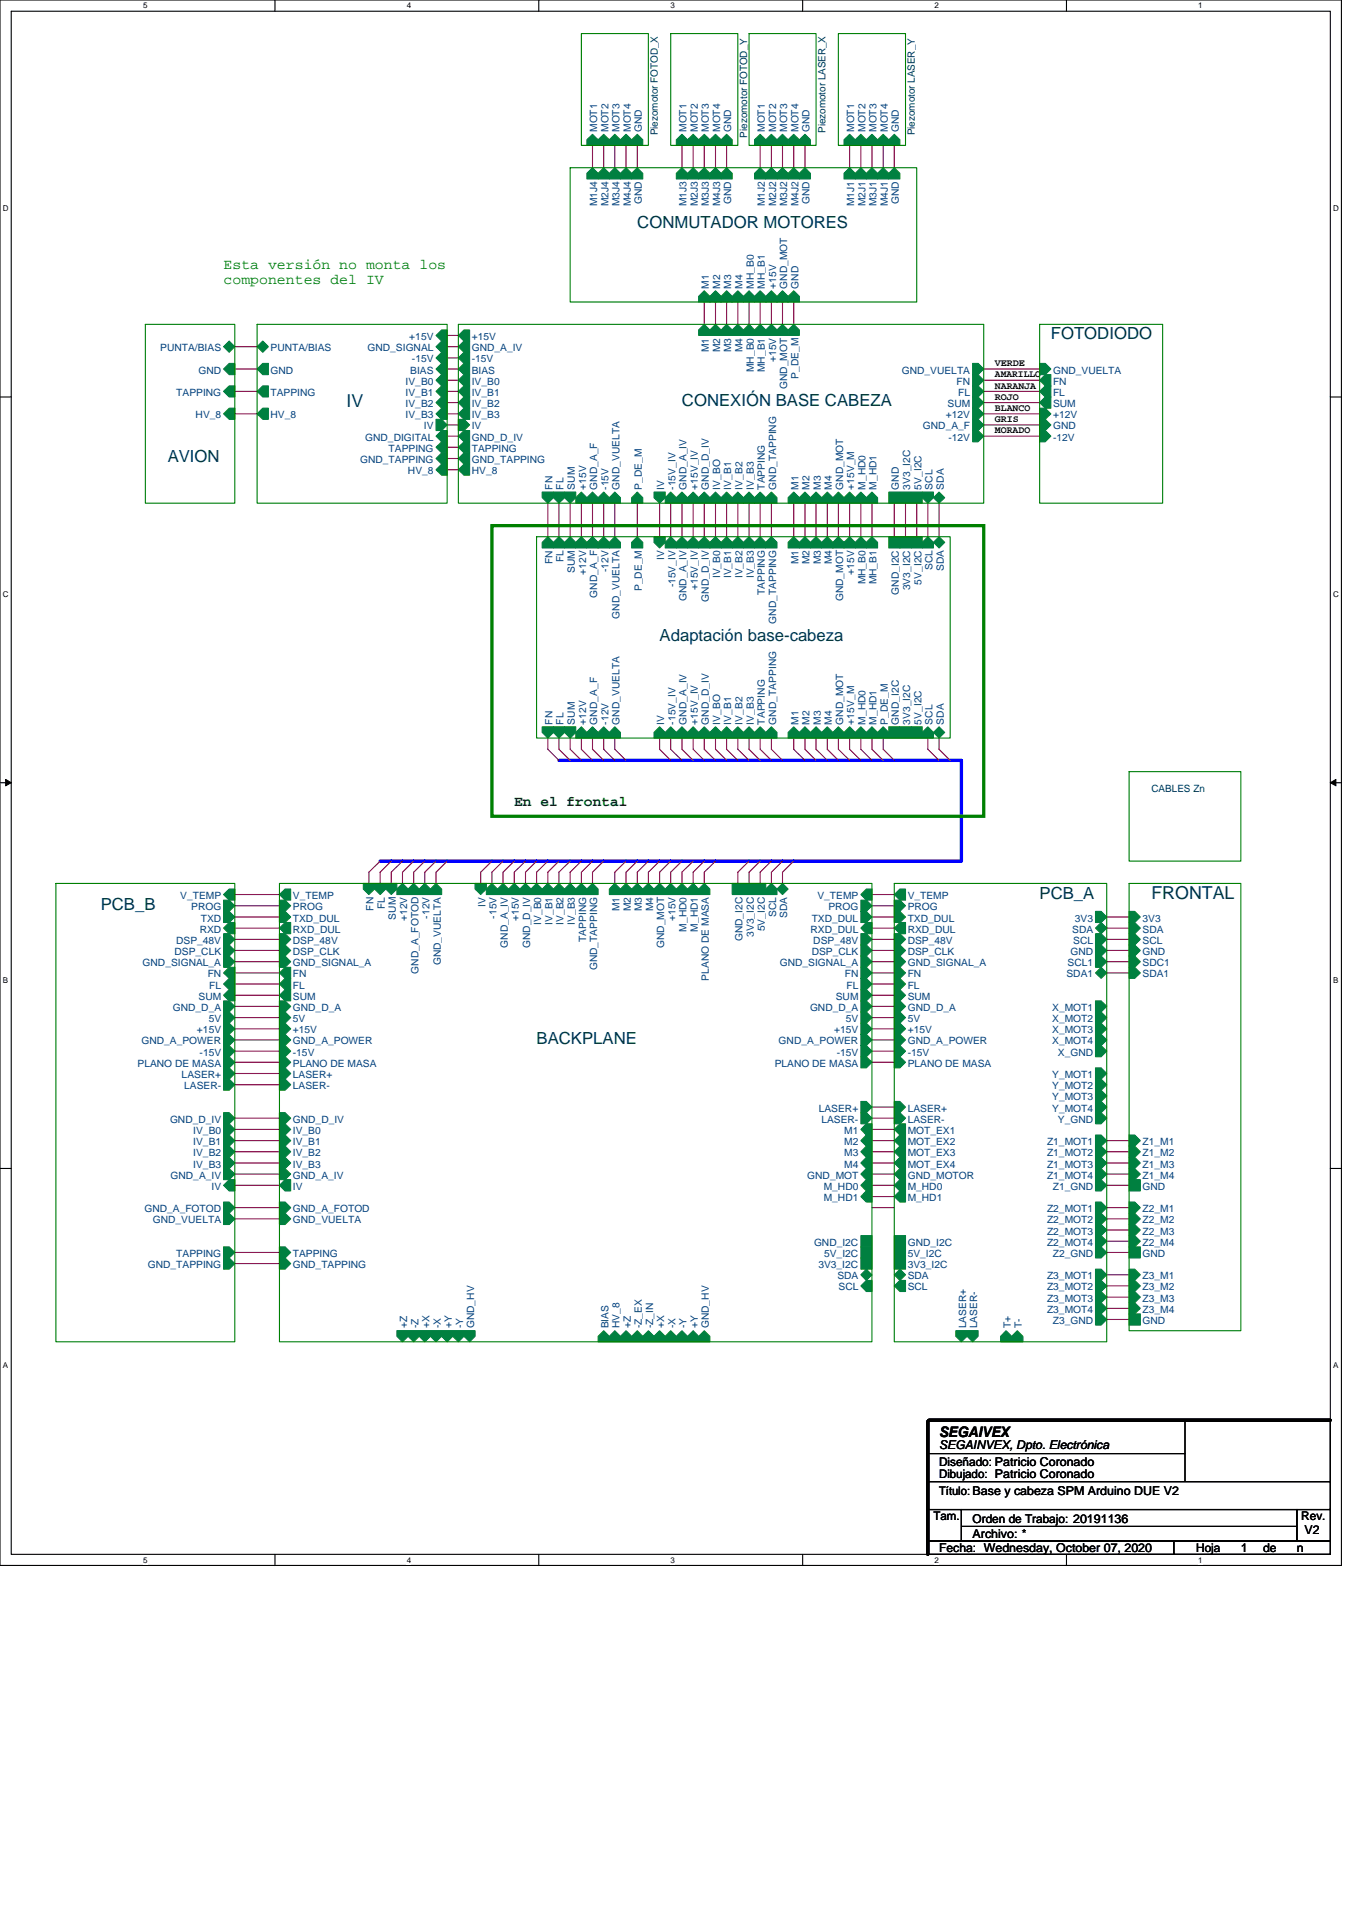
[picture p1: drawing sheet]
<svg xmlns="http://www.w3.org/2000/svg" width="210mm" height="297mm" viewBox="0 0 210 297" stroke-linecap="round" stroke-linejoin="round" font-family="sans-serif">
<defs><g id="words">
<g font-size="2.8" fill="#004040">
<text x="53.6" y="62.9">IV</text>
<text x="177.9" y="138.9">FRONTAL</text>
</g>
<g font-size="2.6" fill="#004040">
<text x="98.5" y="35.2">CONMUTADOR MOTORES</text>
<text x="162.4" y="52.4">FOTODIODO</text>
<text x="105.4" y="62.8">CONEXIÓN BASE CABEZA</text>
<text x="25.9" y="71.4">AVION</text>
<text x="101.9" y="99.1">Adaptación base-cabeza</text>
<text x="15.6" y="140.5">PCB_B</text>
<text x="160.6" y="138.8">PCB_A</text>
<text x="82.9" y="161.2">BACKPLANE</text>
</g>
<g font-size="2.2" fill="#008000">
<text x="34.5" y="41.5">Esta versión no monta los</text>
<text x="34.5" y="43.9">componentes del IV</text>
</g>
<text font-size="2.2" fill="#004000" x="79.5" y="124.5">En el frontal</text>
<text font-size="2.2" x="145.1" y="221.9">SEGAIVEX</text>
<g font-size="1.9">
<text x="145.1" y="226.4">Diseñado: Patricio Coronado</text>
<text x="145.1" y="223.8">SEGAINVEX, Dpto. Electrónica</text>
<text x="145.1" y="239.7">Fecha: Wednesday, October 07, 2020</text>
<text x="150.3" y="235.2">Orden de Trabajo: 20191136</text>
<text x="150.3" y="237.6">Archivo: *</text>
<text x="184.8" y="239.7">Hoja</text>
<text x="191.7" y="239.7">1</text>
<text x="195.2" y="239.7">de</text>
<text x="200.4" y="239.7">n</text>
<text x="201.1" y="234.8">Rev.</text>
<text x="201.6" y="236.9">V2</text>
</g>
<g font-size="1.8">
<text x="145.1" y="230.9">Título: Base y cabeza SPM Arduino DUE V2</text>
<text x="145.1" y="228.3">Dibujado: Patricio Coronado</text>
<text x="144.2" y="234.8">Tam.</text>
</g>
<g font-size="1.5" fill="#004080">
<text x="92.3" y="20.4" transform="rotate(-90 92.3 20.4)">MOT1</text>
<text x="94" y="20.4" transform="rotate(-90 94 20.4)">MOT2</text>
<text x="95.7" y="20.4" transform="rotate(-90 95.7 20.4)">MOT3</text>
<text x="97.5" y="20.4" transform="rotate(-90 97.5 20.4)">MOT4</text>
<text x="99.2" y="20.4" transform="rotate(-90 99.2 20.4)">GND</text>
<text x="106.1" y="20.4" transform="rotate(-90 106.1 20.4)">MOT1</text>
<text x="107.8" y="20.4" transform="rotate(-90 107.8 20.4)">MOT2</text>
<text x="109.5" y="20.4" transform="rotate(-90 109.5 20.4)">MOT3</text>
<text x="111.3" y="20.4" transform="rotate(-90 111.3 20.4)">MOT4</text>
<text x="113" y="20.4" transform="rotate(-90 113 20.4)">GND</text>
<text x="118.2" y="20.4" transform="rotate(-90 118.2 20.4)">MOT1</text>
<text x="119.9" y="20.4" transform="rotate(-90 119.9 20.4)">MOT2</text>
<text x="121.6" y="20.4" transform="rotate(-90 121.6 20.4)">MOT3</text>
<text x="123.4" y="20.4" transform="rotate(-90 123.4 20.4)">MOT4</text>
<text x="125.1" y="20.4" transform="rotate(-90 125.1 20.4)">GND</text>
<text x="132" y="20.4" transform="rotate(-90 132 20.4)">MOT1</text>
<text x="133.7" y="20.4" transform="rotate(-90 133.7 20.4)">MOT2</text>
<text x="135.4" y="20.4" transform="rotate(-90 135.4 20.4)">MOT3</text>
<text x="137.2" y="20.4" transform="rotate(-90 137.2 20.4)">MOT4</text>
<text x="138.9" y="20.4" transform="rotate(-90 138.9 20.4)">GND</text>
<text x="92.3" y="31.9" transform="rotate(-90 92.3 31.9)">M1J4</text>
<text x="94" y="31.9" transform="rotate(-90 94 31.9)">M2J4</text>
<text x="95.7" y="31.9" transform="rotate(-90 95.7 31.9)">M3J4</text>
<text x="97.5" y="31.9" transform="rotate(-90 97.5 31.9)">M4J4</text>
<text x="99.2" y="31.5" transform="rotate(-90 99.2 31.5)">GND</text>
<text x="106.1" y="31.9" transform="rotate(-90 106.1 31.9)">M1J3</text>
<text x="107.8" y="31.9" transform="rotate(-90 107.8 31.9)">M2J3</text>
<text x="109.5" y="31.9" transform="rotate(-90 109.5 31.9)">M3J3</text>
<text x="111.3" y="31.9" transform="rotate(-90 111.3 31.9)">M4J3</text>
<text x="113" y="31.5" transform="rotate(-90 113 31.5)">GND</text>
<text x="118.2" y="31.9" transform="rotate(-90 118.2 31.9)">M1J2</text>
<text x="119.9" y="31.9" transform="rotate(-90 119.9 31.9)">M2J2</text>
<text x="121.6" y="31.9" transform="rotate(-90 121.6 31.9)">M3J2</text>
<text x="123.4" y="31.9" transform="rotate(-90 123.4 31.9)">M4J2</text>
<text x="125.1" y="31.5" transform="rotate(-90 125.1 31.5)">GND</text>
<text x="132" y="31.9" transform="rotate(-90 132 31.9)">M1J1</text>
<text x="133.7" y="31.9" transform="rotate(-90 133.7 31.9)">M2J1</text>
<text x="135.4" y="31.9" transform="rotate(-90 135.4 31.9)">M3J1</text>
<text x="137.2" y="31.9" transform="rotate(-90 137.2 31.9)">M4J1</text>
<text x="138.9" y="31.5" transform="rotate(-90 138.9 31.5)">GND</text>
<text x="109.5" y="44.6" transform="rotate(-90 109.5 44.6)">M1</text>
<text x="111.3" y="44.6" transform="rotate(-90 111.3 44.6)">M2</text>
<text x="113" y="44.6" transform="rotate(-90 113 44.6)">M3</text>
<text x="114.7" y="44.6" transform="rotate(-90 114.7 44.6)">M4</text>
<text x="116.5" y="44.6" transform="rotate(-90 116.5 44.6)">MH_B0</text>
<text x="118.2" y="44.6" transform="rotate(-90 118.2 44.6)">MH_B1</text>
<text x="119.9" y="44.6" transform="rotate(-90 119.9 44.6)">+15V</text>
<text x="121.6" y="44.6" transform="rotate(-90 121.6 44.6)">GND_MOT</text>
<text x="123.4" y="44.6" transform="rotate(-90 123.4 44.6)">GND</text>
<text x="63.2" y="52.5">+15V</text>
<text x="72.9" y="52.5">+15V</text>
<text x="24.8" y="54.3">PUNTA/BIAS</text>
<text x="30.7" y="57.7">GND</text>
<text x="41.8" y="54.3">PUNTA/BIAS</text>
<text x="41.8" y="57.7">GND</text>
<text x="56.8" y="54.3">GND_SIGNAL</text>
<text x="62.7" y="59.4">IV_B0</text>
<text x="63.4" y="57.7">BIAS</text>
<text x="63.6" y="56">-15V</text>
<text x="72.9" y="54.3">GND_A_IV</text>
<text x="72.9" y="59.4">IV_B0</text>
<text x="72.9" y="57.7">BIAS</text>
<text x="72.9" y="56">-15V</text>
<text x="109.5" y="54.4" transform="rotate(-90 109.5 54.4)">M1</text>
<text x="111.3" y="54.4" transform="rotate(-90 111.3 54.4)">M2</text>
<text x="113" y="54.4" transform="rotate(-90 113 54.4)">M3</text>
<text x="114.7" y="54.4" transform="rotate(-90 114.7 54.4)">M4</text>
<text x="116.5" y="57.5" transform="rotate(-90 116.5 57.5)">MH_B0</text>
<text x="118.2" y="57.5" transform="rotate(-90 118.2 57.5)">MH_B1</text>
<text x="119.9" y="55.9" transform="rotate(-90 119.9 55.9)">+15V</text>
<text x="123.4" y="58.5" transform="rotate(-90 123.4 58.5)">P_DE_M</text>
<text x="139.3" y="57.7">GND_VUELTA</text>
<text x="147.8" y="59.4">FN</text>
<text x="162.7" y="59.4">FN</text>
<text x="162.7" y="57.7">GND_VUELTA</text>
<text x="27.2" y="61.2">TAPPING</text>
<text x="30.2" y="64.6">HV_8</text>
<text x="41.8" y="61.2">TAPPING</text>
<text x="41.8" y="64.6">HV_8</text>
<text x="62.7" y="61.2">IV_B1</text>
<text x="62.7" y="62.9">IV_B2</text>
<text x="62.7" y="64.6">IV_B3</text>
<text x="72.9" y="61.2">IV_B1</text>
<text x="72.9" y="62.9">IV_B2</text>
<text x="72.9" y="64.6">IV_B3</text>
<text x="121.6" y="60.1" transform="rotate(-90 121.6 60.1)">GND_MOT</text>
<text x="146.2" y="64.6">+12V</text>
<text x="146.4" y="62.9">SUM</text>
<text x="148.1" y="61.2">FL</text>
<text x="162.7" y="64.6">+12V</text>
<text x="162.7" y="61.2">FL</text>
<text x="162.7" y="62.9">SUM</text>
<text x="55.6" y="71.5">GND_TAPPING</text>
<text x="56.4" y="68.1">GND_DIGITAL</text>
<text x="60" y="69.8">TAPPING</text>
<text x="65.5" y="66.3">IV</text>
<text x="72.9" y="68.1">GND_D_IV</text>
<text x="72.9" y="66.3">IV</text>
<text x="72.9" y="71.5">GND_TAPPING</text>
<text x="72.9" y="69.8">TAPPING</text>
<text x="142.6" y="66.3">GND_A_F</text>
<text x="146.6" y="68.1">-12V</text>
<text x="162.7" y="68.1">-12V</text>
<text x="162.7" y="66.3">GND</text>
<text x="63" y="73.3">HV_8</text>
<text x="72.9" y="73.3">HV_8</text>
<text x="85.4" y="75.6" transform="rotate(-90 85.4 75.6)">FN</text>
<text x="87.1" y="75.6" transform="rotate(-90 87.1 75.6)">FL</text>
<text x="88.8" y="75.6" transform="rotate(-90 88.8 75.6)">SUM</text>
<text x="90.6" y="75.6" transform="rotate(-90 90.6 75.6)">+15V</text>
<text x="92.3" y="75.6" transform="rotate(-90 92.3 75.6)">GND_A_F</text>
<text x="94" y="75.6" transform="rotate(-90 94 75.6)">-15V</text>
<text x="95.7" y="75.6" transform="rotate(-90 95.7 75.6)">GND_VUELTA</text>
<text x="99.2" y="75.6" transform="rotate(-90 99.2 75.6)">P_DE_M</text>
<text x="102.6" y="75.6" transform="rotate(-90 102.6 75.6)">IV</text>
<text x="104.4" y="75.6" transform="rotate(-90 104.4 75.6)">-15V_IV</text>
<text x="106.1" y="75.6" transform="rotate(-90 106.1 75.6)">GND_A_IV</text>
<text x="107.8" y="75.6" transform="rotate(-90 107.8 75.6)">+15V_IV</text>
<text x="109.5" y="75.6" transform="rotate(-90 109.5 75.6)">GND_D_IV</text>
<text x="111.3" y="75.6" transform="rotate(-90 111.3 75.6)">IV_BO</text>
<text x="113" y="75.6" transform="rotate(-90 113 75.6)">IV_B1</text>
<text x="114.7" y="75.6" transform="rotate(-90 114.7 75.6)">IV_B2</text>
<text x="116.5" y="75.6" transform="rotate(-90 116.5 75.6)">IV_B3</text>
<text x="118.2" y="75.6" transform="rotate(-90 118.2 75.6)">TAPPING</text>
<text x="119.9" y="75.6" transform="rotate(-90 119.9 75.6)">GND_TAPPING</text>
<text x="123.4" y="75.6" transform="rotate(-90 123.4 75.6)">M1</text>
<text x="125.1" y="75.6" transform="rotate(-90 125.1 75.6)">M2</text>
<text x="126.8" y="75.6" transform="rotate(-90 126.8 75.6)">M3</text>
<text x="128.5" y="75.6" transform="rotate(-90 128.5 75.6)">M4</text>
<text x="130.3" y="75.6" transform="rotate(-90 130.3 75.6)">GND_MOT</text>
<text x="132" y="75.6" transform="rotate(-90 132 75.6)">+15V_M</text>
<text x="133.7" y="75.6" transform="rotate(-90 133.7 75.6)">M_HD0</text>
<text x="135.4" y="75.6" transform="rotate(-90 135.4 75.6)">M_HD1</text>
<text x="138.9" y="75.6" transform="rotate(-90 138.9 75.6)">GND</text>
<text x="140.6" y="75.6" transform="rotate(-90 140.6 75.6)">3V3_I2C</text>
<text x="142.4" y="75.6" transform="rotate(-90 142.4 75.6)">5V_I2C</text>
<text x="144.1" y="75.6" transform="rotate(-90 144.1 75.6)">SCL</text>
<text x="145.8" y="75.6" transform="rotate(-90 145.8 75.6)">SDA</text>
<text x="85.4" y="87.1" transform="rotate(-90 85.4 87.1)">FN</text>
<text x="87.1" y="86.8" transform="rotate(-90 87.1 86.8)">FL</text>
<text x="88.8" y="88.5" transform="rotate(-90 88.8 88.5)">SUM</text>
<text x="90.6" y="88.8" transform="rotate(-90 90.6 88.8)">+12V</text>
<text x="94" y="88.3" transform="rotate(-90 94 88.3)">-12V</text>
<text x="102.6" y="86.5" transform="rotate(-90 102.6 86.5)">IV</text>
<text x="111.3" y="89.3" transform="rotate(-90 111.3 89.3)">IV_B0</text>
<text x="113" y="89.3" transform="rotate(-90 113 89.3)">IV_B1</text>
<text x="114.7" y="89.3" transform="rotate(-90 114.7 89.3)">IV_B2</text>
<text x="116.5" y="89.3" transform="rotate(-90 116.5 89.3)">IV_B3</text>
<text x="123.4" y="87.2" transform="rotate(-90 123.4 87.2)">M1</text>
<text x="125.1" y="87.2" transform="rotate(-90 125.1 87.2)">M2</text>
<text x="126.8" y="87.2" transform="rotate(-90 126.8 87.2)">M3</text>
<text x="128.5" y="87.2" transform="rotate(-90 128.5 87.2)">M4</text>
<text x="132" y="88.8" transform="rotate(-90 132 88.8)">+15V</text>
<text x="144.1" y="88.1" transform="rotate(-90 144.1 88.1)">SCL</text>
<text x="145.8" y="88.2" transform="rotate(-90 145.8 88.2)">SDA</text>
<text x="92.3" y="92.3" transform="rotate(-90 92.3 92.3)">GND_A_F</text>
<text x="95.7" y="95.6" transform="rotate(-90 95.7 95.6)">GND_VUELTA</text>
<text x="99.2" y="91.3" transform="rotate(-90 99.2 91.3)">P_DE_M</text>
<text x="104.4" y="90.7" transform="rotate(-90 104.4 90.7)">-15V_IV</text>
<text x="106.1" y="92.8" transform="rotate(-90 106.1 92.8)">GND_A_IV</text>
<text x="107.8" y="91.1" transform="rotate(-90 107.8 91.1)">+15V_IV</text>
<text x="109.5" y="92.9" transform="rotate(-90 109.5 92.9)">GND_D_IV</text>
<text x="118.2" y="91.9" transform="rotate(-90 118.2 91.9)">TAPPING</text>
<text x="130.3" y="92.9" transform="rotate(-90 130.3 92.9)">GND_MOT</text>
<text x="133.7" y="90.3" transform="rotate(-90 133.7 90.3)">MH_B0</text>
<text x="135.4" y="90.3" transform="rotate(-90 135.4 90.3)">MH_B1</text>
<text x="138.9" y="91.9" transform="rotate(-90 138.9 91.9)">GND_I2C</text>
<text x="140.6" y="91.2" transform="rotate(-90 140.6 91.2)">3V3_I2C</text>
<text x="142.4" y="90.3" transform="rotate(-90 142.4 90.3)">5V_I2C</text>
<text x="119.9" y="96.4" transform="rotate(-90 119.9 96.4)">GND_TAPPING</text>
<text x="85.4" y="111.9" transform="rotate(-90 85.4 111.9)">FN</text>
<text x="87.1" y="111.9" transform="rotate(-90 87.1 111.9)">FL</text>
<text x="88.8" y="111.9" transform="rotate(-90 88.8 111.9)">SUM</text>
<text x="90.6" y="111.9" transform="rotate(-90 90.6 111.9)">+12V</text>
<text x="92.3" y="111.9" transform="rotate(-90 92.3 111.9)">GND_A_F</text>
<text x="94" y="111.9" transform="rotate(-90 94 111.9)">-12V</text>
<text x="95.7" y="111.9" transform="rotate(-90 95.7 111.9)">GND_VUELTA</text>
<text x="102.6" y="111.9" transform="rotate(-90 102.6 111.9)">IV</text>
<text x="104.4" y="111.9" transform="rotate(-90 104.4 111.9)">-15V_IV</text>
<text x="106.1" y="111.9" transform="rotate(-90 106.1 111.9)">GND_A_IV</text>
<text x="107.8" y="111.9" transform="rotate(-90 107.8 111.9)">+15V_IV</text>
<text x="109.5" y="111.9" transform="rotate(-90 109.5 111.9)">GND_D_IV</text>
<text x="111.3" y="111.9" transform="rotate(-90 111.3 111.9)">IV_BO</text>
<text x="113" y="111.9" transform="rotate(-90 113 111.9)">IV_B1</text>
<text x="114.7" y="111.9" transform="rotate(-90 114.7 111.9)">IV_B2</text>
<text x="116.5" y="111.9" transform="rotate(-90 116.5 111.9)">IV_B3</text>
<text x="118.2" y="111.9" transform="rotate(-90 118.2 111.9)">TAPPING</text>
<text x="119.9" y="111.9" transform="rotate(-90 119.9 111.9)">GND_TAPPING</text>
<text x="123.4" y="111.9" transform="rotate(-90 123.4 111.9)">M1</text>
<text x="125.1" y="111.9" transform="rotate(-90 125.1 111.9)">M2</text>
<text x="126.8" y="111.9" transform="rotate(-90 126.8 111.9)">M3</text>
<text x="128.5" y="111.9" transform="rotate(-90 128.5 111.9)">M4</text>
<text x="130.3" y="111.9" transform="rotate(-90 130.3 111.9)">GND_MOT</text>
<text x="132" y="111.9" transform="rotate(-90 132 111.9)">+15V_M</text>
<text x="133.7" y="111.9" transform="rotate(-90 133.7 111.9)">M_HD0</text>
<text x="135.4" y="111.9" transform="rotate(-90 135.4 111.9)">M_HD1</text>
<text x="137.2" y="111.9" transform="rotate(-90 137.2 111.9)">P_DE_M</text>
<text x="138.9" y="111.9" transform="rotate(-90 138.9 111.9)">GND_I2C</text>
<text x="140.6" y="111.9" transform="rotate(-90 140.6 111.9)">3V3_I2C</text>
<text x="142.4" y="111.9" transform="rotate(-90 142.4 111.9)">5V_I2C</text>
<text x="144.1" y="111.9" transform="rotate(-90 144.1 111.9)">SCL</text>
<text x="145.8" y="111.9" transform="rotate(-90 145.8 111.9)">SDA</text>
<text x="27.9" y="138.9">V_TEMP</text>
<text x="29.5" y="140.6">PROG</text>
<text x="31" y="142.3">TXD</text>
<text x="45.3" y="142.3">TXD_DUL</text>
<text x="45.3" y="138.9">V_TEMP</text>
<text x="45.3" y="140.6">PROG</text>
<text x="57.7" y="140.7" transform="rotate(-90 57.7 140.7)">FN</text>
<text x="59.5" y="140.4" transform="rotate(-90 59.5 140.4)">FL</text>
<text x="61.2" y="142" transform="rotate(-90 61.2 142)">SUM</text>
<text x="62.9" y="142.3" transform="rotate(-90 62.9 142.3)">+12V</text>
<text x="66.4" y="141.9" transform="rotate(-90 66.4 141.9)">-12V</text>
<text x="75" y="140" transform="rotate(-90 75 140)">IV</text>
<text x="76.7" y="141.9" transform="rotate(-90 76.7 141.9)">-15V</text>
<text x="80.2" y="142.3" transform="rotate(-90 80.2 142.3)">+15V</text>
<text x="83.6" y="142.9" transform="rotate(-90 83.6 142.9)">IV_B0</text>
<text x="85.4" y="142.9" transform="rotate(-90 85.4 142.9)">IV_B1</text>
<text x="87.1" y="142.9" transform="rotate(-90 87.1 142.9)">IV_B2</text>
<text x="88.8" y="142.9" transform="rotate(-90 88.8 142.9)">IV_B3</text>
<text x="95.7" y="140.7" transform="rotate(-90 95.7 140.7)">M1</text>
<text x="97.5" y="140.7" transform="rotate(-90 97.5 140.7)">M2</text>
<text x="99.2" y="140.7" transform="rotate(-90 99.2 140.7)">M3</text>
<text x="100.9" y="140.7" transform="rotate(-90 100.9 140.7)">M4</text>
<text x="104.4" y="142.3" transform="rotate(-90 104.4 142.3)">+15V</text>
<text x="106.1" y="143.9" transform="rotate(-90 106.1 143.9)">M_HD0</text>
<text x="107.8" y="143.9" transform="rotate(-90 107.8 143.9)">M_HD1</text>
<text x="118.2" y="143.8" transform="rotate(-90 118.2 143.8)">5V_I2C</text>
<text x="119.9" y="141.6" transform="rotate(-90 119.9 141.6)">SCL</text>
<text x="121.6" y="141.8" transform="rotate(-90 121.6 141.8)">SDA</text>
<text x="125.4" y="142.3">TXD_DUL</text>
<text x="126.3" y="138.9">V_TEMP</text>
<text x="128" y="140.6">PROG</text>
<text x="140.3" y="138.9">V_TEMP</text>
<text x="140.3" y="142.3">TXD_DUL</text>
<text x="140.3" y="140.6">PROG</text>
<text x="166.1" y="142.3">3V3</text>
<text x="176.5" y="142.3">3V3</text>
<text x="22" y="149.2">GND_SIGNAL_A</text>
<text x="27" y="147.5">DSP_CLK</text>
<text x="27.2" y="145.8">DSP_48V</text>
<text x="30.9" y="144.1">RXD</text>
<text x="45.3" y="147.5">DSP_CLK</text>
<text x="45.3" y="145.8">DSP_48V</text>
<text x="45.3" y="144.1">RXD_DUL</text>
<text x="45.3" y="149.2">GND_SIGNAL_A</text>
<text x="68.1" y="149.1" transform="rotate(-90 68.1 149.1)">GND_VUELTA</text>
<text x="78.4" y="146.4" transform="rotate(-90 78.4 146.4)">GND_A_IV</text>
<text x="81.9" y="146.5" transform="rotate(-90 81.9 146.5)">GND_D_IV</text>
<text x="90.6" y="145.5" transform="rotate(-90 90.6 145.5)">TAPPING</text>
<text x="92.3" y="149.9" transform="rotate(-90 92.3 149.9)">GND_TAPPING</text>
<text x="102.6" y="146.5" transform="rotate(-90 102.6 146.5)">GND_MOT</text>
<text x="114.7" y="145.4" transform="rotate(-90 114.7 145.4)">GND_I2C</text>
<text x="116.5" y="144.7" transform="rotate(-90 116.5 144.7)">3V3_I2C</text>
<text x="120.5" y="149.2">GND_SIGNAL_A</text>
<text x="125.2" y="144.1">RXD_DUL</text>
<text x="125.4" y="147.5">DSP_CLK</text>
<text x="125.7" y="145.8">DSP_48V</text>
<text x="140.3" y="145.8">DSP_48V</text>
<text x="140.3" y="147.5">DSP_CLK</text>
<text x="140.3" y="144.1">RXD_DUL</text>
<text x="140.3" y="149.2">GND_SIGNAL_A</text>
<text x="165" y="149.2">SCL1</text>
<text x="165.4" y="147.5">GND</text>
<text x="165.7" y="144.1">SDA</text>
<text x="165.8" y="145.8">SCL</text>
<text x="176.5" y="144.1">SDA</text>
<text x="176.5" y="149.2">SDC1</text>
<text x="176.5" y="147.5">GND</text>
<text x="176.5" y="145.8">SCL</text>
<text x="30.7" y="154.4">SUM</text>
<text x="32.1" y="151">FN</text>
<text x="32.3" y="152.7">FL</text>
<text x="45.3" y="151">FN</text>
<text x="45.3" y="154.4">SUM</text>
<text x="45.3" y="152.7">FL</text>
<text x="64.6" y="150.4" transform="rotate(-90 64.6 150.4)">GND_A_FOTOD</text>
<text x="109.5" y="151.5" transform="rotate(-90 109.5 151.5)">PLANO DE MASA</text>
<text x="129.1" y="154.4">SUM</text>
<text x="130.5" y="151">FN</text>
<text x="130.8" y="152.7">FL</text>
<text x="140.3" y="152.7">FL</text>
<text x="140.3" y="151">FN</text>
<text x="140.3" y="154.4">SUM</text>
<text x="164.8" y="151">SDA1</text>
<text x="176.5" y="151">SDA1</text>
<text x="21.9" y="161.3">GND_A_POWER</text>
<text x="26.7" y="156.1">GND_D_A</text>
<text x="30.4" y="159.6">+15V</text>
<text x="32.3" y="157.9">5V</text>
<text x="45.3" y="157.9">5V</text>
<text x="45.3" y="159.6">+15V</text>
<text x="45.3" y="161.3">GND_A_POWER</text>
<text x="45.3" y="156.1">GND_D_A</text>
<text x="120.3" y="161.3">GND_A_POWER</text>
<text x="125.2" y="156.1">GND_D_A</text>
<text x="128.9" y="159.6">+15V</text>
<text x="130.7" y="157.9">5V</text>
<text x="140.3" y="157.9">5V</text>
<text x="140.3" y="159.6">+15V</text>
<text x="140.3" y="156.1">GND_D_A</text>
<text x="140.3" y="161.3">GND_A_POWER</text>
<text x="162.6" y="156.1">X_MOT1</text>
<text x="162.6" y="157.9">X_MOT2</text>
<text x="162.6" y="159.6">X_MOT3</text>
<text x="162.6" y="161.3">X_MOT4</text>
<text x="21.3" y="164.8">PLANO DE MASA</text>
<text x="28.1" y="166.5">LASER+</text>
<text x="30.8" y="163.1">-15V</text>
<text x="45.3" y="163.1">-15V</text>
<text x="45.3" y="166.5">LASER+</text>
<text x="45.3" y="164.8">PLANO DE MASA</text>
<text x="119.7" y="164.8">PLANO DE MASA</text>
<text x="129.3" y="163.1">-15V</text>
<text x="140.3" y="163.1">-15V</text>
<text x="140.3" y="164.8">PLANO DE MASA</text>
<text x="162.6" y="166.5">Y_MOT1</text>
<text x="163.5" y="163.1">X_GND</text>
<text x="26.3" y="173.4">GND_D_IV</text>
<text x="28.5" y="168.3">LASER-</text>
<text x="45.3" y="168.3">LASER-</text>
<text x="45.3" y="173.4">GND_D_IV</text>
<text x="126.5" y="171.7">LASER+</text>
<text x="126.9" y="173.4">LASER-</text>
<text x="140.3" y="173.4">LASER-</text>
<text x="140.3" y="171.7">LASER+</text>
<text x="162.6" y="168.3">Y_MOT2</text>
<text x="162.6" y="170">Y_MOT3</text>
<text x="162.6" y="171.7">Y_MOT4</text>
<text x="163.5" y="173.4">Y_GND</text>
<text x="29.9" y="178.6">IV_B2</text>
<text x="29.9" y="175.2">IV_B0</text>
<text x="29.9" y="176.9">IV_B1</text>
<text x="45.3" y="178.6">IV_B2</text>
<text x="45.3" y="175.2">IV_B0</text>
<text x="45.3" y="176.9">IV_B1</text>
<text x="130.5" y="176.9">M2</text>
<text x="130.5" y="178.6">M3</text>
<text x="130.5" y="175.2">M1</text>
<text x="140.3" y="175.2">MOT_EX1</text>
<text x="140.3" y="176.9">MOT_EX2</text>
<text x="140.3" y="178.6">MOT_EX3</text>
<text x="161.8" y="176.9">Z1_MOT1</text>
<text x="161.8" y="178.6">Z1_MOT2</text>
<text x="176.5" y="176.9">Z1_M1</text>
<text x="176.5" y="178.6">Z1_M2</text>
<text x="26.4" y="182.1">GND_A_IV</text>
<text x="29.9" y="180.3">IV_B3</text>
<text x="32.7" y="183.8">IV</text>
<text x="45.3" y="183.8">IV</text>
<text x="45.3" y="182.1">GND_A_IV</text>
<text x="45.3" y="180.3">IV_B3</text>
<text x="124.7" y="182.1">GND_MOT</text>
<text x="127.3" y="185.5">M_HD1</text>
<text x="127.3" y="183.8">M_HD0</text>
<text x="130.5" y="180.3">M4</text>
<text x="140.3" y="180.3">MOT_EX4</text>
<text x="140.3" y="182.1">GND_MOTOR</text>
<text x="140.3" y="183.8">M_HD0</text>
<text x="140.3" y="185.5">M_HD1</text>
<text x="161.8" y="180.3">Z1_MOT3</text>
<text x="161.8" y="182.1">Z1_MOT4</text>
<text x="162.7" y="183.8">Z1_GND</text>
<text x="176.5" y="183.8">GND</text>
<text x="176.5" y="180.3">Z1_M3</text>
<text x="176.5" y="182.1">Z1_M4</text>
<text x="22.3" y="187.2">GND_A_FOTOD</text>
<text x="23.6" y="189">GND_VUELTA</text>
<text x="45.3" y="189">GND_VUELTA</text>
<text x="45.3" y="187.2">GND_A_FOTOD</text>
<text x="161.8" y="187.2">Z2_MOT1</text>
<text x="161.8" y="189">Z2_MOT2</text>
<text x="161.8" y="190.7">Z2_MOT3</text>
<text x="176.5" y="187.2">Z2_M1</text>
<text x="176.5" y="189">Z2_M2</text>
<text x="176.5" y="190.7">Z2_M3</text>
<text x="22.8" y="195.9">GND_TAPPING</text>
<text x="27.2" y="194.2">TAPPING</text>
<text x="45.3" y="194.2">TAPPING</text>
<text x="45.3" y="195.9">GND_TAPPING</text>
<text x="125.8" y="192.4">GND_I2C</text>
<text x="126.4" y="195.9">3V3_I2C</text>
<text x="127.3" y="194.2">5V_I2C</text>
<text x="129.4" y="197.6">SDA</text>
<text x="140.3" y="197.6">SDA</text>
<text x="140.3" y="192.4">GND_I2C</text>
<text x="140.3" y="194.2">5V_I2C</text>
<text x="140.3" y="195.9">3V3_I2C</text>
<text x="161.8" y="192.4">Z2_MOT4</text>
<text x="161.8" y="197.6">Z3_MOT1</text>
<text x="162.7" y="194.2">Z2_GND</text>
<text x="176.5" y="192.4">Z2_M4</text>
<text x="176.5" y="197.6">Z3_M1</text>
<text x="176.5" y="194.2">GND</text>
<text x="129.6" y="199.3">SCL</text>
<text x="140.3" y="199.3">SCL</text>
<text x="161.8" y="199.3">Z3_MOT2</text>
<text x="161.8" y="201.1">Z3_MOT3</text>
<text x="161.8" y="202.8">Z3_MOT4</text>
<text x="176.5" y="199.3">Z3_M2</text>
<text x="176.5" y="201.1">Z3_M3</text>
<text x="176.5" y="202.8">Z3_M4</text>
<text x="62.9" y="205.2" transform="rotate(-90 62.9 205.2)">+Z</text>
<text x="64.6" y="205.2" transform="rotate(-90 64.6 205.2)">-Z</text>
<text x="66.4" y="205.2" transform="rotate(-90 66.4 205.2)">+X</text>
<text x="68.1" y="205.2" transform="rotate(-90 68.1 205.2)">-X</text>
<text x="69.8" y="205.2" transform="rotate(-90 69.8 205.2)">+Y</text>
<text x="71.5" y="205.2" transform="rotate(-90 71.5 205.2)">-Y</text>
<text x="73.3" y="205.2" transform="rotate(-90 73.3 205.2)">GND_HV</text>
<text x="94" y="205.2" transform="rotate(-90 94 205.2)">BIAS</text>
<text x="95.7" y="205.2" transform="rotate(-90 95.7 205.2)">HV_8</text>
<text x="97.5" y="205.2" transform="rotate(-90 97.5 205.2)">+Z</text>
<text x="99.2" y="205.2" transform="rotate(-90 99.2 205.2)">-Z_EX</text>
<text x="100.9" y="205.2" transform="rotate(-90 100.9 205.2)">-Z_IN</text>
<text x="102.6" y="205.2" transform="rotate(-90 102.6 205.2)">+X</text>
<text x="104.4" y="205.2" transform="rotate(-90 104.4 205.2)">-X</text>
<text x="106.1" y="205.2" transform="rotate(-90 106.1 205.2)">-Y</text>
<text x="107.8" y="205.2" transform="rotate(-90 107.8 205.2)">+Y</text>
<text x="109.5" y="205.2" transform="rotate(-90 109.5 205.2)">GND_HV</text>
<text x="149.3" y="205.2" transform="rotate(-90 149.3 205.2)">LASER+</text>
<text x="151" y="205.2" transform="rotate(-90 151 205.2)">LASER-</text>
<text x="156.2" y="205.2" transform="rotate(-90 156.2 205.2)">T+</text>
<text x="157.9" y="205.2" transform="rotate(-90 157.9 205.2)">T-</text>
<text x="162.7" y="204.5">Z3_GND</text>
<text x="176.5" y="204.5">GND</text>
</g>
<g font-size="1.5" fill="#004040">
<text x="101.6" y="20.9" transform="rotate(-90 101.6 20.9)">Piezomotor FOTOD_X</text>
<text x="115.4" y="21.3" transform="rotate(-90 115.4 21.3)">Piezomotor FOTOD_Y</text>
<text x="127.5" y="20.6" transform="rotate(-90 127.5 20.6)">Piezomotor LASER_X</text>
<text x="141.4" y="20.9" transform="rotate(-90 141.4 20.9)">Piezomotor LASER_Y</text>
<text x="177.9" y="122.3">CABLES Zn</text>
</g>
<g font-size="1.5">
<text x="153.7" y="56.6">VERDE</text>
<text x="153.7" y="58.3">AMARILLO</text>
<text x="153.7" y="60">NARANJA</text>
<text x="153.7" y="61.7">ROJO</text>
<text x="153.7" y="63.5">BLANCO</text>
<text x="153.7" y="65.2">GRIS</text>
<text x="153.7" y="66.9">MORADO</text>
</g>
<g font-size="1.2">
<text x="22.1" y="1.3">5</text>
<text x="62.8" y="1.3">4</text>
<text x="103.6" y="1.3">3</text>
<text x="144.4" y="1.3">2</text>
<text x="185.1" y="1.3">1</text>
<text x=".4" y="32.6">D</text>
<text x="206" y="32.6">D</text>
<text x=".4" y="92.2">C</text>
<text x="206" y="92.2">C</text>
<text x=".4" y="151.8">B</text>
<text x="206" y="151.8">B</text>
<text x=".4" y="211.4">A</text>
<text x="206" y="211.4">A</text>
<text x="22.1" y="241.4">5</text>
<text x="62.8" y="241.4">4</text>
<text x="103.6" y="241.4">3</text>
<text x="144.4" y="241.4">2</text>
<text x="185.1" y="241.4">1</text>
</g>
</g></defs>
<path d="M0 0h207.3v241.8h-207.3zM1.7 1.7h203.8v238.4h-203.8z" fill="none" stroke="#000" stroke-width=".17"/>
<g fill="#fff">
<path d="M22.1 .2h.7v1.4h-.7z"/>
<path d="M22.1 240.3h.7v1.4h-.7z"/>
</g>
<path d="M42.5 0v1.7M42.5 240.1v1.7" fill="none" stroke="#000" stroke-width=".17"/>
<g fill="#fff">
<path d="M62.8 .2h.7v1.4h-.7z"/>
<path d="M62.8 240.3h.7v1.4h-.7z"/>
</g>
<path d="M83.2 0v1.7M83.2 240.1v1.7" fill="none" stroke="#000" stroke-width=".17"/>
<g fill="#fff">
<path d="M103.6 .2h.7v1.4h-.7z"/>
<path d="M103.6 240.3h.7v1.4h-.7z"/>
</g>
<path d="M124 0v1.7M124 240.1v1.7" fill="none" stroke="#000" stroke-width=".17"/>
<g fill="#fff">
<path d="M144.4 .2h.6v1.4h-.6z"/>
<path d="M144.4 240.3h.6v1.4h-.6z"/>
</g>
<path d="M164.8 0v1.7M164.8 240.1v1.7" fill="none" stroke="#000" stroke-width=".17"/>
<g fill="#fff">
<path d="M185.1 .2h.7v1.4h-.7z"/>
<path d="M185.1 240.3h.7v1.4h-.7z"/>
<path d="M.4 31.5h.9v1.4h-.9z"/>
<path d="M206 31.5h.8v1.4h-.8z"/>
<path d="M.4 91.1h.9v1.4h-.9z"/>
<path d="M206 91.1h.8v1.4h-.8z"/>
</g>
<path d="M0 61.3h1.7M205.5 61.3h1.8" fill="none" stroke="#000" stroke-width=".17"/>
<g fill="#fff">
<path d="M.4 150.7h.8v1.4h-.8z"/>
<path d="M206 150.7h.8v1.4h-.8z"/>
</g>
<path d="M0 120.9h1.7M205.5 120.9h1.8" fill="none" stroke="#000" stroke-width=".17"/>
<path d="M.9 120.4l.8 .5-.8 .5zM205.5 120.9l.9-.5v1z" fill="#000" stroke="#000" stroke-width=".15"/>
<g fill="#fff">
<path d="M.4 210.3h.8v1.3h-.8z"/>
<path d="M206 210.3h.8v1.3h-.8z"/>
</g>
<path d="M0 180.5h1.7M205.5 180.5h1.8M143.4 219.4h62.1v9.5h-62.1zM183.1 219.4v9.5M143.2 228.9h62.3v4.3h-62.3zM143.4 233.2h5.1v4.8h-5.1zM143.4 238h38v2.1h-38zM143.4 224.5h39.7M148.5 233.2h51.9v4.8h-51.9zM148.5 235.8h51.9M181.4 238h24.1v2.1h-24.1zM200.4 233.2h5.1v4.8h-5.1z" fill="none" stroke="#000" stroke-width=".17"/>
<g fill="none" stroke="#800040" stroke-width=".17">
<path d="M91.5 22.5v3.4M93.3 22.5v3.4M95 22.5v3.4M96.7 22.5v3.4M98.5 22.5v3.4M105.4 22.5v3.4M107.1 22.5v3.4M108.8 22.5v3.4M110.6 22.5v3.4M112.3 22.5v3.4M117.5 22.5v3.4M119.2 22.5v3.4"/>
<path d="M120.9 22.5v3.4M122.6 22.5v3.4M124.4 22.5v3.4M131.3 22.5v3.4M133 22.5v3.4M134.7 22.5v3.4M136.5 22.5v3.4M138.2 22.5v3.4M36.3 57h3.4M36.3 53.6h3.4M69.1 51.8h1.7M69.1 53.6h1.7"/>
<path d="M69.1 55.3h1.7M69.1 57h1.7M69.1 58.7h1.7M108.8 46.7v3.4M110.6 46.7v3.4M112.3 46.7v3.4M114 46.7v3.4M115.7 46.7v3.4M117.5 46.7v3.4M119.2 46.7v3.4M120.9 46.7v3.4M122.6 46.7v3.4"/>
<path d="M152 58.7h8.6M152 57h8.6M36.3 60.5h3.4M36.3 63.9h3.4M69.1 63.9h1.7M69.1 60.5h1.7M69.1 62.2h1.7M69.1 65.6h1.7M69.1 67.4h1.7M69.1 69.1h1.7M69.1 70.8h1.7M69.1 72.6h1.7"/>
<path d="M84.6 77.7v5.2M86.4 77.7v5.2M88.1 77.7v5.2M89.8 77.7v5.2M91.5 77.7v5.2M93.3 77.7v5.2M95 77.7v5.2M98.5 77.7v5.2M101.9 77.7v5.2M103.6 77.7v5.2M105.4 77.7v5.2M107.1 77.7v5.2"/>
<path d="M108.8 77.7v5.2M110.6 77.7v5.2M112.3 77.7v5.2M114 77.7v5.2M115.7 77.7v5.2M117.5 77.7v5.2M119.2 77.7v5.2M122.6 77.7v5.2M124.4 77.7v5.2M126.1 77.7v5.2M127.8 77.7v5.2M129.5 77.7v5.2"/>
<path d="M131.3 77.7v5.2M133 77.7v5.2M134.7 77.7v5.2M138.2 77.7v5.2M139.9 77.7v5.2M141.6 77.7v5.2M143.4 77.7v5.2M145.1 77.7v5.2M152 63.9h8.6M152 67.4h8.6M152 60.5h8.6M152 65.6h8.6"/>
<path d="M152 62.2h8.6M84.6 114v1.7l1.8 1.8M86.4 114v1.7l1.7 1.8M88.1 114v1.7l1.7 1.8M89.8 114v1.7l1.7 1.8M91.5 114v1.7l1.8 1.8M93.3 114v1.7l1.7 1.8M95 114v1.7l1.7 1.8M101.9 114v1.7l1.7 1.8M103.6 114v1.7l1.8 1.8M105.4 114v1.7l1.7 1.8M107.1 114v1.7l1.7 1.8"/>
<path d="M108.8 114v1.7l1.8 1.8M110.6 114v1.7l1.7 1.8M112.3 114v1.7l1.7 1.8M114 114v1.7l1.7 1.8M115.7 114v1.7l1.8 1.8M117.5 114v1.7l1.7 1.8M119.2 114v1.7l1.7 1.8M122.6 114v1.7l1.8 1.8M124.4 114v1.7l1.7 1.8M126.1 114v1.7l1.7 1.8M127.8 114v1.7l1.7 1.8M129.5 114v1.7l1.8 1.8"/>
<path d="M131.3 114v1.7l1.7 1.8M133 114v1.7l1.7 1.8M134.7 114v1.7l1.8 1.8M136.5 114v1.7l1.7 1.8M143.4 114v1.7l1.7 1.8M145.1 114v1.7l1.7 1.8M36.3 138.2h6.9M36.3 139.9h6.9M58.7 133l-1.7 1.7v1.8M60.5 133l-1.8 1.7v1.8M62.2 133l-1.7 1.7v1.8M63.9 133l-1.7 1.7v1.8"/>
<path d="M65.6 133l-1.7 1.7v1.8M67.4 133l-1.8 1.7v1.8M69.1 133l-1.7 1.7v1.8M76 133l-1.7 1.7v1.8M77.7 133l-1.7 1.7v1.8M79.5 133l-1.8 1.7v1.8M81.2 133l-1.7 1.7v1.8M82.9 133l-1.7 1.7v1.8M84.6 133l-1.7 1.7v1.8M86.4 133l-1.8 1.7v1.8M88.1 133l-1.7 1.7v1.8M89.8 133l-1.7 1.7v1.8"/>
<path d="M91.5 133l-1.7 1.7v1.8M93.3 133l-1.8 1.7v1.8M96.7 133l-1.7 1.7v1.8M98.5 133l-1.8 1.7v1.8M100.2 133l-1.7 1.7v1.8M101.9 133l-1.7 1.7v1.8M103.6 133l-1.7 1.7v1.8M105.4 133l-1.8 1.7v1.8M107.1 133l-1.7 1.7v1.8M108.8 133l-1.7 1.7v1.8M110.6 133l-1.8 1.7v1.8M115.7 133l-1.7 1.7v1.8"/>
<path d="M117.5 133l-1.8 1.7v1.8M119.2 133l-1.7 1.7v1.8M120.9 133l-1.7 1.7v1.8M122.6 133l-1.7 1.7v1.8M134.7 138.2h3.5M134.7 139.9h3.5M36.3 152h6.9M36.3 145.1h6.9M36.3 146.8h6.9M36.3 157.2h6.9M36.3 158.9h6.9M36.3 150.3h6.9"/>
<path d="M36.3 153.7h6.9M36.3 141.6h6.9M36.3 143.4h6.9M36.3 155.4h6.9M36.3 148.5h6.9M134.7 152h3.5M134.7 150.3h3.5M134.7 153.7h3.5M134.7 157.2h3.5M134.7 158.9h3.5M134.7 145.1h3.5M134.7 146.8h3.5"/>
<path d="M134.7 141.6h3.5M134.7 143.4h3.5M134.7 155.4h3.5M134.7 148.5h3.5M171 141.6h3.5M171 143.4h3.5M171 145.1h3.5M171 146.8h3.5M171 148.5h3.5M171 150.3h3.5M36.3 172.7h6.9M36.3 162.4h6.9"/>
<path d="M36.3 177.9h6.9M36.3 174.5h6.9M36.3 176.2h6.9M36.3 160.6h6.9M36.3 164.1h6.9M36.3 165.8h6.9M36.3 167.6h6.9M36.3 179.6h6.9M134.7 174.5h3.5M134.7 176.2h3.5M134.7 177.9h3.5M134.7 179.6h3.5"/>
<path d="M134.7 162.4h3.5M134.7 160.6h3.5M134.7 172.7h3.5M134.7 171h3.5M134.7 164.1h3.5M171 176.2h3.5M171 177.9h3.5M171 179.6h3.5M36.3 188.3h6.9M36.3 186.5h6.9M36.3 183.1h6.9M36.3 193.5h6.9"/>
<path d="M36.3 181.4h6.9M36.3 195.2h6.9M134.7 181.4h3.5M134.7 183.1h3.5M134.7 184.8h3.5M134.7 186.5h3.5M171 186.5h3.5M171 188.3h3.5M171 190h3.5M171 191.7h3.5M171 193.5h3.5M171 181.4h3.5"/>
<path d="M171 183.1h3.5M171 196.9h3.5M171 198.6h3.5M171 200.4h3.5M171 203.8h3.5M171 202.1h3.5"/>
</g>
<path d="M86.4 117.5h62.1v15.5h-89.8" fill="none" stroke="#00f" stroke-width=".51"/>
<path d="M143.4 219.5v20.6M143.5 219.4h62" fill="none" stroke="#000" stroke-width=".51"/>
<path d="M76 81.2h76v44.9h-76z" fill="none" stroke="#008000" stroke-width=".51"/>
<g fill="#008040" stroke="#008040" stroke-width=".17">
<path d="M174.5 182.2h1.7v1.8h-1.7z" fill-rule="evenodd"/>
<path d="M174.5 185.7h.8l.9 .8-.9 .9h-.8z" fill-rule="evenodd"/>
<path d="M174.5 187.4h.8l.9 .9-.9 .8h-.8z" fill-rule="evenodd"/>
<path d="M174.5 189.1h.8l.9 .9-.9 .9h-.8z" fill-rule="evenodd"/>
<path d="M174.5 190.9h.8l.9 .8-.9 .9h-.8z" fill-rule="evenodd"/>
<path d="M174.5 175.3h.8l.9 .9-.9 .8h-.8z" fill-rule="evenodd"/>
<path d="M174.5 177h.8l.9 .9-.9 .9h-.8z" fill-rule="evenodd"/>
<path d="M174.5 178.8h.8l.9 .8-.9 .9h-.8z" fill-rule="evenodd"/>
<path d="M174.5 180.5h.8l.9 .9-.9 .8h-.8z" fill-rule="evenodd"/>
<path d="M174.5 196h.8l.9 .9-.9 .9h-.8z" fill-rule="evenodd"/>
<path d="M174.5 197.8h.8l.9 .8-.9 .9h-.8z" fill-rule="evenodd"/>
<path d="M174.5 199.5h.8l.9 .9-.9 .8h-.8z" fill-rule="evenodd"/>
<path d="M174.5 201.2h.8l.9 .9-.9 .8h-.8z" fill-rule="evenodd"/>
<path d="M174.5 202.9h1.7v1.8h-1.7z" fill-rule="evenodd"/>
<path d="M174.5 192.6h1.7v1.7h-1.7z" fill-rule="evenodd"/>
<path d="M174.5 140.8h.8l.9 .8-.9 .9h-.8z" fill-rule="evenodd"/>
<path d="M174.5 142.5h.8l.9 .9-.9 .8h-.8z" fill-rule="evenodd"/>
<path d="M174.5 147.7h.8l.9 .8-.9 .9h-.8z" fill-rule="evenodd"/>
<path d="M174.5 149.4h.8l.9 .9-.9 .8h-.8z" fill-rule="evenodd"/>
<path d="M174.5 146h.8l.9 .8-.9 .9h-.8z" fill-rule="evenodd"/>
<path d="M174.5 144.2h.8l.9 .9-.9 .9h-.8z" fill-rule="evenodd"/>
<path d="M117.5 44.9l.8 .9v.9h-1.7v-.9z" fill-rule="evenodd"/>
<path d="M113.1 45.8l.9-.9 .9 .9v.9h-1.8z" fill-rule="evenodd"/>
<path d="M114.9 45.8l.8-.9 .9 .9v.9h-1.7z" fill-rule="evenodd"/>
<path d="M107.9 45.8l.9-.9 .9 .9v.9h-1.8z" fill-rule="evenodd"/>
<path d="M110.6 44.9l.8 .9v.9h-1.7v-.9z" fill-rule="evenodd"/>
<path d="M112.3 44.9l.8 .9v.9h-1.7v-.9z" fill-rule="evenodd"/>
<path d="M120.9 44.9l.9 .9v.9h-1.7v-.9z" fill-rule="evenodd"/>
<path d="M119.2 44.9l.9 .9v.9h-1.8v-.9z" fill-rule="evenodd"/>
<path d="M105.4 25.9l.8 .9v.8h-1.7v-.8z" fill-rule="evenodd"/>
<path d="M117.5 25.9l.8 .9v.8h-1.7v-.8z" fill-rule="evenodd"/>
<path d="M131.3 25.9l.8 .9v.8h-1.7v-.8z" fill-rule="evenodd"/>
<path d="M96.7 25.9l.9 .9v.8h-1.7v-.8z" fill-rule="evenodd"/>
<path d="M110.6 25.9l.8 .9v.8h-1.7v-.8z" fill-rule="evenodd"/>
<path d="M122.6 25.9l.9 .9v.8h-1.7v-.8z" fill-rule="evenodd"/>
<path d="M136.5 25.9l.8 .9v.8h-1.7v-.8z" fill-rule="evenodd"/>
<path d="M95 25.9l.9 .9v.8h-1.8v-.8z" fill-rule="evenodd"/>
<path d="M108.8 25.9l.9 .9v.8h-1.8v-.8z" fill-rule="evenodd"/>
<path d="M120.9 25.9l.9 .9v.8h-1.7v-.8z" fill-rule="evenodd"/>
<path d="M134.7 25.9l.9 .9v.8h-1.7v-.8z" fill-rule="evenodd"/>
<path d="M93.3 25.9l.8 .9v.8h-1.7v-.8z" fill-rule="evenodd"/>
<path d="M107.1 25.9l.9 .9v.8h-1.8v-.8z" fill-rule="evenodd"/>
<path d="M119.2 25.9l.9 .9v.8h-1.8v-.8z" fill-rule="evenodd"/>
<path d="M133 25.9l.9 .9v.8h-1.8v-.8z" fill-rule="evenodd"/>
<path d="M91.5 25.9l.9 .9v.8h-1.7v-.8z" fill-rule="evenodd"/>
<path d="M138.2 25.9l.8 .9v.8h-1.7v-.8z" fill-rule="evenodd"/>
<path d="M98.5 25.9l.8 .9v.8h-1.7v-.8z" fill-rule="evenodd"/>
<path d="M124.4 25.9l.8 .9v.8h-1.7v-.8z" fill-rule="evenodd"/>
<path d="M112.3 25.9l.8 .9v.8h-1.7v-.8z" fill-rule="evenodd"/>
<path d="M121.8 45.8l.8-.9 .9 .9v.9h-1.7z" fill-rule="evenodd"/>
<path d="M108.8 50.1l.9 .9v.8h-1.8v-.8z" fill-rule="evenodd"/>
<path d="M110.6 50.1l.8 .9v.8h-1.7v-.8z" fill-rule="evenodd"/>
<path d="M112.3 50.1l.8 .9v.8h-1.7v-.8z" fill-rule="evenodd"/>
<path d="M114 50.1l.9 .9v.8h-1.8v-.8z" fill-rule="evenodd"/>
<path d="M115.7 50.1l.9 .9v.8h-1.7v-.8z" fill-rule="evenodd"/>
<path d="M117.5 50.1l.8 .9v.8h-1.7v-.8z" fill-rule="evenodd"/>
<path d="M119.2 50.1l.9 .9v.8h-1.8v-.8z" fill-rule="evenodd"/>
<path d="M120.9 50.1l.9 .9v.8h-1.7v-.8z" fill-rule="evenodd"/>
<path d="M83.8 76h1.7v.9l-.9 .8-.8-.8z" fill-rule="evenodd"/>
<path d="M85.5 76h1.7v.9l-.8 .8-.9-.8z" fill-rule="evenodd"/>
<path d="M87.2 76h1.8v.9l-.9 .8-.9-.8z" fill-rule="evenodd"/>
<path d="M89 76.9l.8-.9 .9 .9v.8h-1.7z" fill-rule="evenodd"/>
<path d="M90.7 76.9l.8-.9 .9 .9v.8h-1.7z" fill-rule="evenodd"/>
<path d="M92.4 76.9l.9-.9 .8 .9v.8h-1.7z" fill-rule="evenodd"/>
<path d="M95 76l.9 .9v.8h-1.8v-.8z" fill-rule="evenodd"/>
<path d="M101 76h1.8v.9l-.9 .8-.9-.8z" fill-rule="evenodd"/>
<path d="M103.6 76l.9 .9v.8h-1.7v-.8z" fill-rule="evenodd"/>
<path d="M104.5 76.9l.9-.9 .8 .9v.8h-1.7z" fill-rule="evenodd"/>
<path d="M106.2 76.9l.9-.9 .9 .9v.8h-1.8z" fill-rule="evenodd"/>
<path d="M107.9 76.9l.9-.9 .9 .9v.8h-1.8z" fill-rule="evenodd"/>
<path d="M109.7 76.9l.9-.9 .8 .9v.8h-1.7z" fill-rule="evenodd"/>
<path d="M112.3 76l.8 .9v.8h-1.7v-.8z" fill-rule="evenodd"/>
<path d="M113.1 76.9l.9-.9 .9 .9v.8h-1.8z" fill-rule="evenodd"/>
<path d="M116.6 76.9l.9-.9 .8 .9v.8h-1.7z" fill-rule="evenodd"/>
<path d="M118.3 76.9l.9-.9 .9 .9v.8h-1.8z" fill-rule="evenodd"/>
<path d="M121.8 76.9l.8-.9 .9 .9v.8h-1.7z" fill-rule="evenodd"/>
<path d="M123.5 76.9l.9-.9 .8 .9v.8h-1.7z" fill-rule="evenodd"/>
<path d="M125.2 76.9l.9-.9 .9 .9v.8h-1.8z" fill-rule="evenodd"/>
<path d="M127 76.9l.8-.9 .9 .9v.8h-1.7z" fill-rule="evenodd"/>
<path d="M129.5 76l.9 .9v.8h-1.7v-.8z" fill-rule="evenodd"/>
<path d="M132.1 76.9l.9-.9 .9 .9v.8h-1.8z" fill-rule="evenodd"/>
<path d="M133.9 76.9l.8-.9 .9 .9v.8h-1.7z" fill-rule="evenodd"/>
<path d="M70.8 53.6l.9-.9h.9v1.7h-.9z" fill-rule="evenodd"/>
<path d="M70.8 67.4l.9-.9h.9v1.7h-.9z" fill-rule="evenodd"/>
<path d="M70.8 64.8h.9l.9 .8-.9 .9h-.9z" fill-rule="evenodd"/>
<path d="M70.8 58.7l.9-.8h.9v1.7h-.9z" fill-rule="evenodd"/>
<path d="M70.8 60.5l.9-.9h.9v1.7h-.9z" fill-rule="evenodd"/>
<path d="M70.8 62.2l.9-.9h.9v1.8h-.9z" fill-rule="evenodd"/>
<path d="M70.8 57l.9-.9h.9v1.8h-.9z" fill-rule="evenodd"/>
<path d="M70.8 55.3l.9-.9h.9v1.7h-.9z" fill-rule="evenodd"/>
<path d="M70.8 51.8l.9-.8h.9v1.7h-.9z" fill-rule="evenodd"/>
<path d="M70.8 70.8l.9-.8h.9v1.7h-.9z" fill-rule="evenodd"/>
<path d="M70.8 69.1l.9-.9h.9v1.8h-.9z" fill-rule="evenodd"/>
<path d="M150.3 56.1h.8l.9 .9-.9 .9h-.8z" fill-rule="evenodd"/>
<path d="M150.3 57.9h.8l.9 .8-.9 .9h-.8z" fill-rule="evenodd"/>
<path d="M150.3 59.6h.8l.9 .9-.9 .8h-.8z" fill-rule="evenodd"/>
<path d="M150.3 61.3h.8l.9 .9-.9 .9h-.8z" fill-rule="evenodd"/>
<path d="M150.3 63.1h.8l.9 .8-.9 .9h-.8z" fill-rule="evenodd"/>
<path d="M150.3 64.8h.8l.9 .8-.9 .9h-.8z" fill-rule="evenodd"/>
<path d="M150.3 66.5h.8l.9 .9-.9 .8h-.8z" fill-rule="evenodd"/>
<path d="M122.6 50.1l.9 .9v.8h-1.7v-.8z" fill-rule="evenodd"/>
<path d="M97.6 76.9l.9-.9 .8 .9v.8h-1.7z" fill-rule="evenodd"/>
<path d="M114.9 76.9l.8-.9 .9 .9v.8h-1.7z" fill-rule="evenodd"/>
<path d="M70.8 63.9l.9-.8h.9v1.7h-.9z" fill-rule="evenodd"/>
<path d="M130.4 76.9l.9-.9 .8 .9v.8h-1.7z" fill-rule="evenodd"/>
<path d="M70.8 72.6l.9-.9h.9v1.7h-.9z" fill-rule="evenodd"/>
<path d="M142.5 76h1.7v.9l-.8 .8-.9-.8z" fill-rule="evenodd"/>
<path d="M144.2 76.9l.9-.9 .9 .9-.9 .8z" fill-rule="evenodd"/>
<path d="M139 76h1.8v1.7h-1.8z" fill-rule="evenodd"/>
<path d="M140.8 76h1.7v1.7h-1.7z" fill-rule="evenodd"/>
<path d="M137.3 76h1.7v1.7h-1.7z" fill-rule="evenodd"/>
<path d="M90.7 21.6l.8-.9 .9 .9v.9h-1.7z" fill-rule="evenodd"/>
<path d="M92.4 21.6l.9-.9 .8 .9v.9h-1.7z" fill-rule="evenodd"/>
<path d="M94.1 21.6l.9-.9 .9 .9v.9h-1.8z" fill-rule="evenodd"/>
<path d="M95.9 21.6l.8-.9 .9 .9v.9h-1.7z" fill-rule="evenodd"/>
<path d="M97.6 21.6l.9-.9 .8 .9v.9h-1.7z" fill-rule="evenodd"/>
<path d="M122.6 82.9l.9 .9v.8h-1.7v-.8z" fill-rule="evenodd"/>
<path d="M124.4 82.9l.8 .9v.8h-1.7v-.8z" fill-rule="evenodd"/>
<path d="M126.1 82.9l.9 .9v.8h-1.8v-.8z" fill-rule="evenodd"/>
<path d="M127.8 82.9l.9 .9v.8h-1.7v-.8z" fill-rule="evenodd"/>
<path d="M133 82.9l.9 .9v.8h-1.8v-.8z" fill-rule="evenodd"/>
<path d="M134.7 82.9l.9 .9v.8h-1.7v-.8z" fill-rule="evenodd"/>
<path d="M130.4 83.8l.9-.9 .8 .9v.8h-1.7z" fill-rule="evenodd"/>
<path d="M129.5 82.9l.9 .9v.8h-1.7v-.8z" fill-rule="evenodd"/>
<path d="M83.8 112.3h1.7v.8l-.9 .9-.8-.9z" fill-rule="evenodd"/>
<path d="M85.5 112.3h1.7v.8l-.8 .9-.9-.9z" fill-rule="evenodd"/>
<path d="M87.2 112.3h1.8v.8l-.9 .9-.9-.9z" fill-rule="evenodd"/>
<path d="M89 113.1l.8-.8 .9 .8v.9h-1.7z" fill-rule="evenodd"/>
<path d="M90.7 113.1l.8-.8 .9 .8v.9h-1.7z" fill-rule="evenodd"/>
<path d="M93.3 112.3l.8 .8v.9h-1.7v-.9z" fill-rule="evenodd"/>
<path d="M95 112.3l.9 .8v.9h-1.8v-.9z" fill-rule="evenodd"/>
<path d="M101.9 112.3l.9 .8v.9h-1.8v-.9z" fill-rule="evenodd"/>
<path d="M103.6 112.3l.9 .8v.9h-1.7v-.9z" fill-rule="evenodd"/>
<path d="M104.5 113.1l.9-.8 .8 .8v.9h-1.7z" fill-rule="evenodd"/>
<path d="M107.1 112.3l.9 .8v.9h-1.8v-.9z" fill-rule="evenodd"/>
<path d="M108.8 112.3l.9 .8v.9h-1.8v-.9z" fill-rule="evenodd"/>
<path d="M109.7 113.1l.9-.8 .8 .8v.9h-1.7z" fill-rule="evenodd"/>
<path d="M112.3 112.3l.8 .8v.9h-1.7v-.9z" fill-rule="evenodd"/>
<path d="M114 112.3l.9 .8v.9h-1.8v-.9z" fill-rule="evenodd"/>
<path d="M116.6 113.1l.9-.8 .8 .8v.9h-1.7z" fill-rule="evenodd"/>
<path d="M118.3 113.1l.9-.8 .9 .8v.9h-1.8z" fill-rule="evenodd"/>
<path d="M122.6 112.3l.9 .8v.9h-1.7v-.9z" fill-rule="evenodd"/>
<path d="M123.5 113.1l.9-.8 .8 .8v.9h-1.7z" fill-rule="evenodd"/>
<path d="M125.2 113.1l.9-.8 .9 .8v.9h-1.8z" fill-rule="evenodd"/>
<path d="M127.8 112.3l.9 .8v.9h-1.7v-.9z" fill-rule="evenodd"/>
<path d="M129.5 112.3l.9 .8v.9h-1.7v-.9z" fill-rule="evenodd"/>
<path d="M132.1 113.1l.9-.8 .9 .8v.9h-1.8z" fill-rule="evenodd"/>
<path d="M133.9 113.1l.8-.8 .9 .8v.9h-1.7z" fill-rule="evenodd"/>
<path d="M105.4 82.9l.8 .9v.8h-1.7v-.8z" fill-rule="evenodd"/>
<path d="M108.8 82.9l.9 .9v.8h-1.8v-.8z" fill-rule="evenodd"/>
<path d="M101 82.9h1.8v.9l-.9 .8-.9-.8z" fill-rule="evenodd"/>
<path d="M110.6 82.9l.8 .9v.8h-1.7v-.8z" fill-rule="evenodd"/>
<path d="M112.3 82.9l.8 .9v.8h-1.7v-.8z" fill-rule="evenodd"/>
<path d="M114 82.9l.9 .9v.8h-1.8v-.8z" fill-rule="evenodd"/>
<path d="M103.6 82.9l.9 .9v.8h-1.7v-.8z" fill-rule="evenodd"/>
<path d="M119.2 82.9l.9 .9v.8h-1.8v-.8z" fill-rule="evenodd"/>
<path d="M117.5 82.9l.8 .9v.8h-1.7v-.8z" fill-rule="evenodd"/>
<path d="M95 82.9l.9 .9v.8h-1.8v-.8z" fill-rule="evenodd"/>
<path d="M84.6 82.9l.9 .9v.8h-1.7v-.8z" fill-rule="evenodd"/>
<path d="M86.4 82.9l.8 .9v.8h-1.7v-.8z" fill-rule="evenodd"/>
<path d="M88.1 82.9l.9 .9v.8h-1.8v-.8z" fill-rule="evenodd"/>
<path d="M89.8 82.9l.9 .9v.8h-1.7v-.8z" fill-rule="evenodd"/>
<path d="M91.5 82.9l.9 .9v.8h-1.7v-.8z" fill-rule="evenodd"/>
<path d="M93.3 82.9l.8 .9v.8h-1.7v-.8z" fill-rule="evenodd"/>
<path d="M98.5 82.9l.8 .9v.8h-1.7v-.8z" fill-rule="evenodd"/>
<path d="M135.6 113.1l.9-.8 .8 .8v.9h-1.7z" fill-rule="evenodd"/>
<path d="M115.7 112.3l.9 .8v.9h-1.7v-.9z" fill-rule="evenodd"/>
<path d="M115.7 82.9l.9 .9v.8h-1.7v-.8z" fill-rule="evenodd"/>
<path d="M130.4 113.1l.9-.8 .8 .8v.9h-1.7z" fill-rule="evenodd"/>
<path d="M107.1 82.9l.9 .9v.8h-1.8v-.8z" fill-rule="evenodd"/>
<path d="M144.2 83.8l.9-.9 .9 .9-.9 .8z" fill-rule="evenodd"/>
<path d="M142.5 83.8l.9-.9 .8 .9v.8h-1.7z" fill-rule="evenodd"/>
<path d="M140.8 82.9h1.7v1.7h-1.7z" fill-rule="evenodd"/>
<path d="M139 82.9h1.8v1.7h-1.8z" fill-rule="evenodd"/>
<path d="M137.3 82.9h1.7v1.7h-1.7z" fill-rule="evenodd"/>
<path d="M139 112.3h1.8v1.7h-1.8z" fill-rule="evenodd"/>
<path d="M140.8 112.3h1.7v1.7h-1.7z" fill-rule="evenodd"/>
<path d="M137.3 112.3h1.7v1.7h-1.7z" fill-rule="evenodd"/>
<path d="M144.2 113.1l.9-.8 .9 .8-.9 .9z" fill-rule="evenodd"/>
<path d="M142.5 113.1l.9-.8 .8 .8v.9h-1.7z" fill-rule="evenodd"/>
<path d="M67.4 51.8l.8-.8h.9v1.7h-.9z" fill-rule="evenodd"/>
<path d="M67.4 53.6l.8-.9h.9v1.7h-.9z" fill-rule="evenodd"/>
<path d="M67.4 55.3l.8-.9h.9v1.7h-.9z" fill-rule="evenodd"/>
<path d="M67.4 64.8h.8l.9 .8-.9 .9h-.8z" fill-rule="evenodd"/>
<path d="M67.4 57l.8-.9h.9v1.8h-.9z" fill-rule="evenodd"/>
<path d="M67.4 58.7l.8-.8h.9v1.7h-.9z" fill-rule="evenodd"/>
<path d="M67.4 60.5l.8-.9h.9v1.7h-.9z" fill-rule="evenodd"/>
<path d="M67.4 62.2l.8-.9h.9v1.8h-.9z" fill-rule="evenodd"/>
<path d="M39.7 53.6l.9-.9 .9 .9-.9 .8z" fill-rule="evenodd"/>
<path d="M39.7 57l.9-.9h.9v1.8h-.9z" fill-rule="evenodd"/>
<path d="M67.4 67.4l.8-.9h.9v1.7h-.9z" fill-rule="evenodd"/>
<path d="M67.4 70.8l.8-.8h.9v1.7h-.9z" fill-rule="evenodd"/>
<path d="M67.4 69.1l.8-.9h.9v1.8h-.9z" fill-rule="evenodd"/>
<path d="M39.7 60.5l.9-.9h.9v1.7h-.9z" fill-rule="evenodd"/>
<path d="M67.4 63.9l.8-.8h.9v1.7h-.9z" fill-rule="evenodd"/>
<path d="M39.7 63.9l.9-.8h.9v1.7h-.9z" fill-rule="evenodd"/>
<path d="M67.4 72.6l.8-.9h.9v1.7h-.9z" fill-rule="evenodd"/>
<path d="M34.5 187.4h.9l.9 .9-.9 .8h-.9z" fill-rule="evenodd"/>
<path d="M35.4 151.1h.9v1.8h-.9l-.9-.9z" fill-rule="evenodd"/>
<path d="M34.5 185.7h.9l.9 .8-.9 .9h-.9z" fill-rule="evenodd"/>
<path d="M34.5 144.2h.9l.9 .9-.9 .9h-.9z" fill-rule="evenodd"/>
<path d="M34.5 146h.9l.9 .8-.9 .9h-.9z" fill-rule="evenodd"/>
<path d="M34.5 171.9h.9l.9 .8-.9 .9h-.9z" fill-rule="evenodd"/>
<path d="M34.5 156.3h.9l.9 .9-.9 .9h-.9z" fill-rule="evenodd"/>
<path d="M34.5 161.5h.9l.9 .9-.9 .8h-.9z" fill-rule="evenodd"/>
<path d="M34.5 158.1h.9l.9 .8-.9 .9h-.9z" fill-rule="evenodd"/>
<path d="M34.5 177h.9l.9 .9-.9 .9h-.9z" fill-rule="evenodd"/>
<path d="M34.5 173.6h.9l.9 .9-.9 .8h-.9z" fill-rule="evenodd"/>
<path d="M35.4 182.2h.9v1.8h-.9l-.9-.9z" fill-rule="evenodd"/>
<path d="M34.5 175.3h.9l.9 .9-.9 .8h-.9z" fill-rule="evenodd"/>
<path d="M34.5 138.2l.9-.9h.9v1.7h-.9z" fill-rule="evenodd"/>
<path d="M34.5 159.8h.9l.9 .8-.9 .9h-.9z" fill-rule="evenodd"/>
<path d="M34.5 163.2h.9l.9 .9-.9 .9h-.9z" fill-rule="evenodd"/>
<path d="M35.4 149.4h.9v1.7h-.9l-.9-.8z" fill-rule="evenodd"/>
<path d="M34.5 153.7l.9-.8h.9v1.7h-.9z" fill-rule="evenodd"/>
<path d="M34.5 192.6h.9l.9 .9-.9 .8h-.9z" fill-rule="evenodd"/>
<path d="M34.5 180.5h.9l.9 .9-.9 .8h-.9z" fill-rule="evenodd"/>
<path d="M34.5 165h.9l.9 .8-.9 .9h-.9z" fill-rule="evenodd"/>
<path d="M34.5 166.7h.9l.9 .9-.9 .8h-.9z" fill-rule="evenodd"/>
<path d="M34.5 140.8h.9l.9 .8-.9 .9h-.9z" fill-rule="evenodd"/>
<path d="M35.4 142.5h.9v1.7h-.9l-.9-.8z" fill-rule="evenodd"/>
<path d="M34.5 139h.9l.9 .9-.9 .9h-.9z" fill-rule="evenodd"/>
<path d="M34.5 154.6h.9l.9 .8-.9 .9h-.9z" fill-rule="evenodd"/>
<path d="M34.5 147.7h.9l.9 .8-.9 .9h-.9z" fill-rule="evenodd"/>
<path d="M34.5 194.3h.9l.9 .9-.9 .8h-.9z" fill-rule="evenodd"/>
<path d="M34.5 178.8h.9l.9 .8-.9 .9h-.9z" fill-rule="evenodd"/>
<path d="M34.5 60.5l.9-.9h.9v1.7h-.9z" fill-rule="evenodd"/>
<path d="M35.4 56.1h.9v1.8h-.9l-.9-.9z" fill-rule="evenodd"/>
<path d="M35.4 52.7l.9 .9-.9 .8-.9-.8z" fill-rule="evenodd"/>
<path d="M35.4 63.1h.9v1.7h-.9l-.9-.9z" fill-rule="evenodd"/>
<path d="M104.5 21.6l.9-.9 .8 .9v.9h-1.7z" fill-rule="evenodd"/>
<path d="M106.2 21.6l.9-.9 .9 .9v.9h-1.8z" fill-rule="evenodd"/>
<path d="M107.9 21.6l.9-.9 .9 .9v.9h-1.8z" fill-rule="evenodd"/>
<path d="M109.7 21.6l.9-.9 .8 .9v.9h-1.7z" fill-rule="evenodd"/>
<path d="M111.4 21.6l.9-.9 .8 .9v.9h-1.7z" fill-rule="evenodd"/>
<path d="M160.6 63.1h.9l.9 .8-.9 .9h-.9z" fill-rule="evenodd"/>
<path d="M160.6 66.5h.9l.9 .9-.9 .8h-.9z" fill-rule="evenodd"/>
<path d="M160.6 60.5l.9-.9h.9v1.7h-.9z" fill-rule="evenodd"/>
<path d="M160.6 58.7l.9-.8h.9v1.7h-.9z" fill-rule="evenodd"/>
<path d="M160.6 64.8h.9l.9 .8-.9 .9h-.9z" fill-rule="evenodd"/>
<path d="M160.6 56.1h.9l.9 .9-.9 .9h-.9z" fill-rule="evenodd"/>
<path d="M160.6 62.2l.9-.9h.9v1.8h-.9z" fill-rule="evenodd"/>
<path d="M138.2 174.5l.8-.9h.9v1.7h-.9z" fill-rule="evenodd"/>
<path d="M138.2 176.2l.8-.9h.9v1.7h-.9z" fill-rule="evenodd"/>
<path d="M138.2 177.9l.8-.9h.9v1.8h-.9z" fill-rule="evenodd"/>
<path d="M138.2 179.6l.8-.8h.9v1.7h-.9z" fill-rule="evenodd"/>
<path d="M138.2 151.1h.8l.9 .9-.9 .9h-.8z" fill-rule="evenodd"/>
<path d="M138.2 149.4h.8l.9 .9-.9 .8h-.8z" fill-rule="evenodd"/>
<path d="M138.2 152.9h.8l.9 .8-.9 .9h-.8z" fill-rule="evenodd"/>
<path d="M138.2 161.5h.8l.9 .9-.9 .8h-.8z" fill-rule="evenodd"/>
<path d="M138.2 156.3h.8l.9 .9-.9 .9h-.8z" fill-rule="evenodd"/>
<path d="M138.2 158.1h.8l.9 .8-.9 .9h-.8z" fill-rule="evenodd"/>
<path d="M138.2 144.2h.8l.9 .9-.9 .9h-.8z" fill-rule="evenodd"/>
<path d="M138.2 146h.8l.9 .8-.9 .9h-.8z" fill-rule="evenodd"/>
<path d="M138.2 138.2l.8-.9h.9v1.7h-.9z" fill-rule="evenodd"/>
<path d="M138.2 181.4l.8-.9h.9v1.7h-.9z" fill-rule="evenodd"/>
<path d="M138.2 183.1l.8-.9h.9v1.8h-.9z" fill-rule="evenodd"/>
<path d="M138.2 184.8l.8-.8h.9v1.7h-.9z" fill-rule="evenodd"/>
<path d="M169.3 140.8h.8l.9 .8-.9 .9h-.8z" fill-rule="evenodd"/>
<path d="M169.3 146h.8l.9 .8-.9 .9h-.8z" fill-rule="evenodd"/>
<path d="M169.3 144.2h.8l.9 .9-.9 .9h-.8z" fill-rule="evenodd"/>
<path d="M170.1 142.5l.9 .9-.9 .8-.8-.8z" fill-rule="evenodd"/>
<path d="M138.2 140.8h.8l.9 .8-.9 .9h-.8z" fill-rule="evenodd"/>
<path d="M138.2 143.4l.8-.9h.9v1.7h-.9z" fill-rule="evenodd"/>
<path d="M169.3 165h.8l.9 .8-.9 .9h-.8z" fill-rule="evenodd"/>
<path d="M169.3 166.7h.8l.9 .9-.9 .8h-.8z" fill-rule="evenodd"/>
<path d="M169.3 168.4h.8l.9 .9-.9 .8h-.8z" fill-rule="evenodd"/>
<path d="M169.3 170.1h.8l.9 .9-.9 .9h-.8z" fill-rule="evenodd"/>
<path d="M169.3 171.9h.8l.9 .8-.9 .9h-.8z" fill-rule="evenodd"/>
<path d="M169.3 154.6h.8l.9 .8-.9 .9h-.8z" fill-rule="evenodd"/>
<path d="M169.3 156.3h.8l.9 .9-.9 .9h-.8z" fill-rule="evenodd"/>
<path d="M169.3 158.1h.8l.9 .8-.9 .9h-.8z" fill-rule="evenodd"/>
<path d="M169.3 159.8h.8l.9 .8-.9 .9h-.8z" fill-rule="evenodd"/>
<path d="M169.3 161.5h.8l.9 .9-.9 .8h-.8z" fill-rule="evenodd"/>
<path d="M169.3 185.7h.8l.9 .8-.9 .9h-.8z" fill-rule="evenodd"/>
<path d="M169.3 187.4h.8l.9 .9-.9 .8h-.8z" fill-rule="evenodd"/>
<path d="M169.3 189.1h.8l.9 .9-.9 .9h-.8z" fill-rule="evenodd"/>
<path d="M169.3 190.9h.8l.9 .8-.9 .9h-.8z" fill-rule="evenodd"/>
<path d="M169.3 192.6h.8l.9 .9-.9 .8h-.8z" fill-rule="evenodd"/>
<path d="M169.3 196h.8l.9 .9-.9 .9h-.8z" fill-rule="evenodd"/>
<path d="M169.3 197.8h.8l.9 .8-.9 .9h-.8z" fill-rule="evenodd"/>
<path d="M169.3 199.5h.8l.9 .9-.9 .8h-.8z" fill-rule="evenodd"/>
<path d="M169.3 201.2h.8l.9 .9-.9 .8h-.8z" fill-rule="evenodd"/>
<path d="M169.3 202.9h.8l.9 .9-.9 .9h-.8z" fill-rule="evenodd"/>
<path d="M169.3 175.3h.8l.9 .9-.9 .8h-.8z" fill-rule="evenodd"/>
<path d="M169.3 177h.8l.9 .9-.9 .9h-.8z" fill-rule="evenodd"/>
<path d="M169.3 178.8h.8l.9 .8-.9 .9h-.8z" fill-rule="evenodd"/>
<path d="M169.3 180.5h.8l.9 .9-.9 .8h-.8z" fill-rule="evenodd"/>
<path d="M169.3 182.2h.8l.9 .9-.9 .9h-.8z" fill-rule="evenodd"/>
<path d="M138.2 139h.8l.9 .9-.9 .9h-.8z" fill-rule="evenodd"/>
<path d="M138.2 154.6h.8l.9 .8-.9 .9h-.8z" fill-rule="evenodd"/>
<path d="M138.2 147.7h.8l.9 .8-.9 .9h-.8z" fill-rule="evenodd"/>
<path d="M138.2 159.8h.8l.9 .8-.9 .9h-.8z" fill-rule="evenodd"/>
<path d="M138.2 171.9h.8l.9 .8-.9 .9h-.8z" fill-rule="evenodd"/>
<path d="M138.2 170.1h.8l.9 .9-.9 .9h-.8z" fill-rule="evenodd"/>
<path d="M138.2 163.2h.8l.9 .9-.9 .9h-.8z" fill-rule="evenodd"/>
<path d="M155.4 205.5l.9 .9v.9h-1.7v-.9z" fill-rule="evenodd"/>
<path d="M156.3 206.4l.9-.9 .9 .9v.9h-1.8z" fill-rule="evenodd"/>
<path d="M169.3 150.3l.8-.9 .9 .9-.9 .8z" fill-rule="evenodd"/>
<path d="M169.3 147.7h.8l.9 .8-.9 .9h-.8z" fill-rule="evenodd"/>
<path d="M149.4 205.5h1.7v.9l-.8 .9-.9-.9z" fill-rule="evenodd"/>
<path d="M147.7 205.5h1.7v.9l-.9 .9-.8-.9z" fill-rule="evenodd"/>
<path d="M138.2 196.9l.8-.9 .9 .9-.9 .9z" fill-rule="evenodd"/>
<path d="M138.2 198.6l.8-.8h.9v1.7h-.9z" fill-rule="evenodd"/>
<path d="M138.2 190.9h1.7v1.7h-1.7z" fill-rule="evenodd"/>
<path d="M138.2 192.6h1.7v1.7h-1.7z" fill-rule="evenodd"/>
<path d="M138.2 194.3h1.7v1.7h-1.7z" fill-rule="evenodd"/>
<path d="M116.6 21.6l.9-.9 .8 .9v.9h-1.7z" fill-rule="evenodd"/>
<path d="M118.3 21.6l.9-.9 .9 .9v.9h-1.8z" fill-rule="evenodd"/>
<path d="M120.1 21.6l.8-.9 .9 .9v.9h-1.7z" fill-rule="evenodd"/>
<path d="M121.8 21.6l.8-.9 .9 .9v.9h-1.7z" fill-rule="evenodd"/>
<path d="M123.5 21.6l.9-.9 .8 .9v.9h-1.7z" fill-rule="evenodd"/>
<path d="M130.4 21.6l.9-.9 .8 .9v.9h-1.7z" fill-rule="evenodd"/>
<path d="M132.1 21.6l.9-.9 .9 .9v.9h-1.8z" fill-rule="evenodd"/>
<path d="M133.9 21.6l.8-.9 .9 .9v.9h-1.7z" fill-rule="evenodd"/>
<path d="M135.6 21.6l.9-.9 .8 .9v.9h-1.7z" fill-rule="evenodd"/>
<path d="M137.3 21.6l.9-.9 .8 .9v.9h-1.7z" fill-rule="evenodd"/>
<path d="M133 138.2l.9-.9h.8v1.7h-.8z" fill-rule="evenodd"/>
<path d="M133 159.8h.9l.8 .8-.8 .9h-.9z" fill-rule="evenodd"/>
<path d="M133 158.1h.9l.8 .8-.8 .9h-.9z" fill-rule="evenodd"/>
<path d="M133 161.5h.9l.8 .9-.8 .8h-.9z" fill-rule="evenodd"/>
<path d="M133 156.3h.9l.8 .9-.8 .9h-.9z" fill-rule="evenodd"/>
<path d="M133 140.8h.9l.8 .8-.8 .9h-.9z" fill-rule="evenodd"/>
<path d="M133.9 142.5h.8v1.7h-.8l-.9-.8z" fill-rule="evenodd"/>
<path d="M133 149.4h.9l.8 .9-.8 .8h-.9z" fill-rule="evenodd"/>
<path d="M133 144.2h.9l.8 .9-.8 .9h-.9z" fill-rule="evenodd"/>
<path d="M133 146h.9l.8 .8-.8 .9h-.9z" fill-rule="evenodd"/>
<path d="M133 152.9h.9l.8 .8-.8 .9h-.9z" fill-rule="evenodd"/>
<path d="M133 171.9h.9l.8 .8-.8 .9h-.9z" fill-rule="evenodd"/>
<path d="M133 170.1h.9l.8 .9-.8 .9h-.9z" fill-rule="evenodd"/>
<path d="M43.2 156.3h.8l.9 .9-.9 .9h-.8z" fill-rule="evenodd"/>
<path d="M43.2 161.5h.8l.9 .9-.9 .8h-.8z" fill-rule="evenodd"/>
<path d="M43.2 158.1h.8l.9 .8-.9 .9h-.8z" fill-rule="evenodd"/>
<path d="M43.2 177h.8l.9 .9-.9 .9h-.8z" fill-rule="evenodd"/>
<path d="M43.2 173.6h.8l.9 .9-.9 .8h-.8z" fill-rule="evenodd"/>
<path d="M43.2 166.7h.8l.9 .9-.9 .8h-.8z" fill-rule="evenodd"/>
<path d="M43.2 165h.8l.9 .8-.9 .9h-.8z" fill-rule="evenodd"/>
<path d="M43.2 175.3h.8l.9 .9-.9 .8h-.8z" fill-rule="evenodd"/>
<path d="M43.2 192.6h.8l.9 .9-.9 .8h-.8z" fill-rule="evenodd"/>
<path d="M43.2 140.8h.8l.9 .8-.9 .9h-.8z" fill-rule="evenodd"/>
<path d="M43.2 146h.8l.9 .8-.9 .9h-.8z" fill-rule="evenodd"/>
<path d="M43.2 144.2h.8l.9 .9-.9 .9h-.8z" fill-rule="evenodd"/>
<path d="M43.2 143.4l.8-.9h.9v1.7h-.9z" fill-rule="evenodd"/>
<path d="M43.2 159.8h.8l.9 .8-.9 .9h-.8z" fill-rule="evenodd"/>
<path d="M43.2 138.2l.8-.9h.9v1.7h-.9z" fill-rule="evenodd"/>
<path d="M43.2 187.4h.8l.9 .9-.9 .8h-.8z" fill-rule="evenodd"/>
<path d="M133 151.1h.9l.8 .9-.8 .9h-.9z" fill-rule="evenodd"/>
<path d="M133.9 175.3h.8v1.7h-.8l-.9-.8z" fill-rule="evenodd"/>
<path d="M133.9 178.8h.8v1.7h-.8l-.9-.9z" fill-rule="evenodd"/>
<path d="M133.9 177h.8v1.8h-.8l-.9-.9z" fill-rule="evenodd"/>
<path d="M133.9 173.6h.8v1.7h-.8l-.9-.8z" fill-rule="evenodd"/>
<path d="M96.7 136.5l.9 .8v.9h-1.7v-.9z" fill-rule="evenodd"/>
<path d="M95 136.5l.9 .8v.9h-1.8v-.9z" fill-rule="evenodd"/>
<path d="M100.2 136.5l.8 .8v.9h-1.7v-.9z" fill-rule="evenodd"/>
<path d="M98.5 136.5l.8 .8v.9h-1.7v-.9z" fill-rule="evenodd"/>
<path d="M101.9 136.5l.9 .8v.9h-1.8v-.9z" fill-rule="evenodd"/>
<path d="M67.4 136.5l.8 .8v.9h-1.7v-.9z" fill-rule="evenodd"/>
<path d="M57.9 136.5h1.7v.8l-.9 .9-.8-.9z" fill-rule="evenodd"/>
<path d="M59.6 136.5h1.7v.8l-.8 .9-.9-.9z" fill-rule="evenodd"/>
<path d="M56.1 136.5h1.8v.8l-.9 .9-.9-.9z" fill-rule="evenodd"/>
<path d="M43.2 150.3l.8-.9h.9v1.7h-.9z" fill-rule="evenodd"/>
<path d="M43.2 153.7l.8-.8h.9v1.7h-.9z" fill-rule="evenodd"/>
<path d="M43.2 152l.8-.9h.9v1.8h-.9z" fill-rule="evenodd"/>
<path d="M133.9 184h.8v1.7h-.8l-.9-.9z" fill-rule="evenodd"/>
<path d="M133.9 182.2h.8v1.8h-.8l-.9-.9z" fill-rule="evenodd"/>
<path d="M133 181.4l.9-.9h.8v1.7h-.8z" fill-rule="evenodd"/>
<path d="M62.2 136.5l.9 .8v.9h-1.8v-.9z" fill-rule="evenodd"/>
<path d="M63.9 136.5l.9 .8v.9h-1.7v-.9z" fill-rule="evenodd"/>
<path d="M65.6 136.5l.9 .8v.9h-1.7v-.9z" fill-rule="evenodd"/>
<path d="M82.9 136.5l.9 .8v.9h-1.8v-.9z" fill-rule="evenodd"/>
<path d="M84.6 136.5l.9 .8v.9h-1.7v-.9z" fill-rule="evenodd"/>
<path d="M86.4 136.5l.8 .8v.9h-1.7v-.9z" fill-rule="evenodd"/>
<path d="M89.8 136.5l.9 .8v.9h-1.7v-.9z" fill-rule="evenodd"/>
<path d="M73.4 136.5h1.7v.8l-.8 .9-.9-.9z" fill-rule="evenodd"/>
<path d="M43.2 183.1l.8-.9h.9v1.8h-.9z" fill-rule="evenodd"/>
<path d="M43.2 185.7h.8l.9 .8-.9 .9h-.8z" fill-rule="evenodd"/>
<path d="M43.2 171.9h.8l.9 .8-.9 .9h-.8z" fill-rule="evenodd"/>
<path d="M43.2 180.5h.8l.9 .9-.9 .8h-.8z" fill-rule="evenodd"/>
<path d="M43.2 163.2h.8l.9 .9-.9 .9h-.8z" fill-rule="evenodd"/>
<path d="M81.2 136.5l.8 .8v.9h-1.7v-.9z" fill-rule="evenodd"/>
<path d="M91.5 136.5l.9 .8v.9h-1.7v-.9z" fill-rule="evenodd"/>
<path d="M43.2 139h.8l.9 .9-.9 .9h-.8z" fill-rule="evenodd"/>
<path d="M76 136.5l.9 .8v.9h-1.8v-.9z" fill-rule="evenodd"/>
<path d="M79.5 136.5l.8 .8v.9h-1.7v-.9z" fill-rule="evenodd"/>
<path d="M77.7 136.5l.9 .8v.9h-1.7v-.9z" fill-rule="evenodd"/>
<path d="M105.4 136.5l.8 .8v.9h-1.7v-.9z" fill-rule="evenodd"/>
<path d="M107.1 136.5l.9 .8v.9h-1.8v-.9z" fill-rule="evenodd"/>
<path d="M43.2 154.6h.8l.9 .8-.9 .9h-.8z" fill-rule="evenodd"/>
<path d="M133 154.6h.9l.8 .8-.8 .9h-.9z" fill-rule="evenodd"/>
<path d="M43.2 147.7h.8l.9 .8-.9 .9h-.8z" fill-rule="evenodd"/>
<path d="M133 147.7h.9l.8 .8-.8 .9h-.9z" fill-rule="evenodd"/>
<path d="M133 163.2h.9l.8 .9-.8 .9h-.9z" fill-rule="evenodd"/>
<path d="M43.2 194.3h.8l.9 .9-.9 .8h-.8z" fill-rule="evenodd"/>
<path d="M133 139h.9l.8 .9-.8 .9h-.9z" fill-rule="evenodd"/>
<path d="M108.8 136.5l.9 .8v.9h-1.8v-.9z" fill-rule="evenodd"/>
<path d="M43.2 178.8h.8l.9 .8-.9 .9h-.8z" fill-rule="evenodd"/>
<path d="M88.1 136.5l.9 .8v.9h-1.8v-.9z" fill-rule="evenodd"/>
<path d="M93.3 205.5l.8 .9v.9h-1.7v-.9z" fill-rule="evenodd"/>
<path d="M95.9 206.4l.8-.9 .9 .9v.9h-1.7z" fill-rule="evenodd"/>
<path d="M97.6 206.4l.9-.9 .8 .9v.9h-1.7z" fill-rule="evenodd"/>
<path d="M99.3 206.4l.9-.9 .8 .9v.9h-1.7z" fill-rule="evenodd"/>
<path d="M101 206.4l.9-.9 .9 .9v.9h-1.8z" fill-rule="evenodd"/>
<path d="M103.6 205.5l.9 .9v.9h-1.7v-.9z" fill-rule="evenodd"/>
<path d="M104.5 206.4l.9-.9 .8 .9v.9h-1.7z" fill-rule="evenodd"/>
<path d="M107.1 205.5l.9 .9v.9h-1.8v-.9z" fill-rule="evenodd"/>
<path d="M108.8 205.5l.9 .9v.9h-1.8v-.9z" fill-rule="evenodd"/>
<path d="M61.3 205.5h1.8v.9l-.9 .9-.9-.9z" fill-rule="evenodd"/>
<path d="M63.1 205.5h1.7v.9l-.9 .9-.8-.9z" fill-rule="evenodd"/>
<path d="M64.8 205.5h1.7v.9l-.9 .9-.8-.9z" fill-rule="evenodd"/>
<path d="M66.5 205.5h1.7v.9l-.8 .9-.9-.9z" fill-rule="evenodd"/>
<path d="M68.2 205.5h1.8v.9l-.9 .9-.9-.9z" fill-rule="evenodd"/>
<path d="M70 205.5h1.7v.9l-.9 .9-.8-.9z" fill-rule="evenodd"/>
<path d="M71.7 205.5h1.7v.9l-.8 .9-.9-.9z" fill-rule="evenodd"/>
<path d="M103.6 136.5l.9 .8v.9h-1.7v-.9z" fill-rule="evenodd"/>
<path d="M95 205.5l.9 .9v.9h-1.8v-.9z" fill-rule="evenodd"/>
<path d="M120.9 136.5l.9 .8-.9 .9-.8-.9z" fill-rule="evenodd"/>
<path d="M119.2 136.5l.9 .8v.9h-1.8v-.9z" fill-rule="evenodd"/>
<path d="M116.6 136.5h1.7v1.7h-1.7z" fill-rule="evenodd"/>
<path d="M114.9 136.5h1.7v1.7h-1.7z" fill-rule="evenodd"/>
<path d="M113.1 136.5h1.8v1.7h-1.8z" fill-rule="evenodd"/>
<path d="M133 192.6h1.7v1.7h-1.7z" fill-rule="evenodd"/>
<path d="M133 194.3h1.7v1.7h-1.7z" fill-rule="evenodd"/>
<path d="M133 190.9h1.7v1.7h-1.7z" fill-rule="evenodd"/>
<path d="M133.9 196l.8 .9-.8 .9-.9-.9z" fill-rule="evenodd"/>
<path d="M133 198.6l.9-.8h.8v1.7h-.8z" fill-rule="evenodd"/>
</g>
<g fill="none" stroke="#008000" stroke-width=".17">
<path d="M89.8 5.2h10.4v17.3h-10.4zM103.6 5.2h10.4v17.3h-10.4zM115.7 5.2h10.4v17.3h-10.4zM129.5 5.2h10.4v17.3h-10.4zM88.1 25.9h53.5v20.8h-53.5zM22.5 50.1h13.8v27.6h-13.8zM39.7 50.1h29.4v27.6h-29.4zM70.8 50.1h81.2v27.6h-81.2zM160.6 50.1h19v27.6h-19zM82.9 82.9h63.9v31.1h-63.9zM174.5 119.2h17.2v13.8h-17.2zM8.6 136.5h27.7v70.8h-27.7z"/>
<path d="M43.2 136.5h91.5v70.8h-91.5zM138.2 136.5h32.8v70.8h-32.8zM174.5 136.5h17.2v69h-17.2z"/>
</g>
<use href="#words"/>
</svg>
